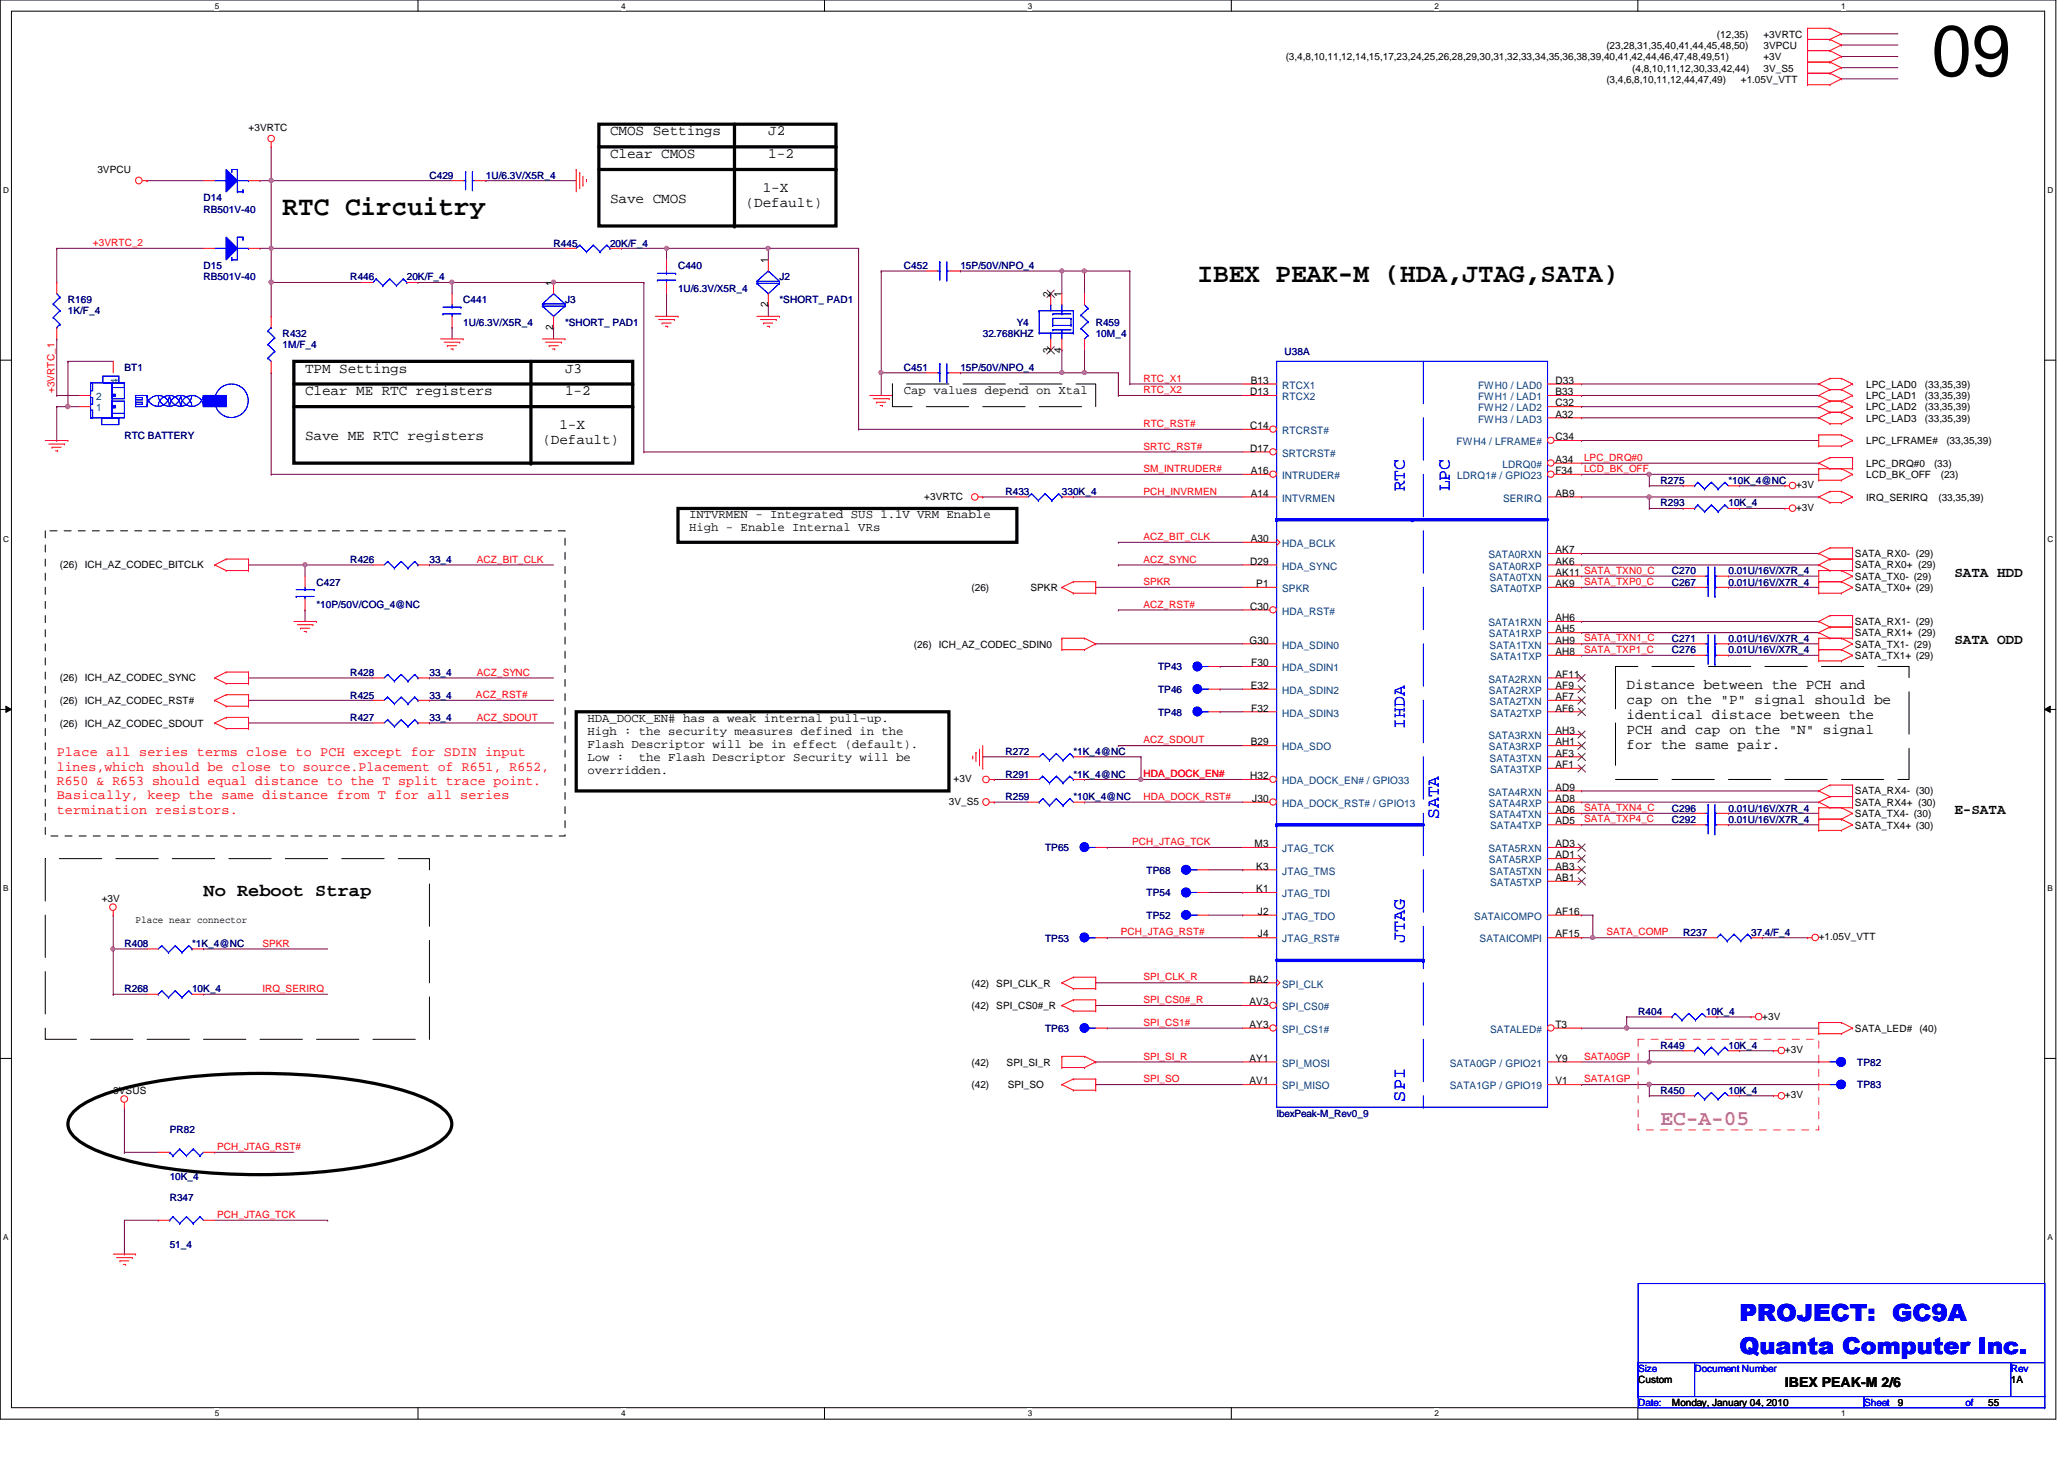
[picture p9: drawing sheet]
<svg xmlns="http://www.w3.org/2000/svg" width="297mm" height="210mm" viewBox="0 0 297 210" stroke-linecap="round" stroke-linejoin="round" font-family="sans-serif">
<defs><g id="words">
<text font-size="10.4" x="278" y="10.9">09</text>
<g font-size="3.9">
<text x="40.7" y="30.9">RTC Circuitry</text>
<text x="172.3" y="40.6">IBEX PEAK-M (HDA,JTAG,SATA)</text>
</g>
<text font-size="3.4" fill="#00f" x="250.4" y="190">PROJECT: GC9A</text>
<text font-size="3.3" fill="#00f" x="250.4" y="194.8">Quanta Computer Inc.</text>
<text font-size="3" fill="#f0f" x="239" y="161.8">EC-A-05</text>
<g font-size="2.6" fill="#00f">
<text x="202.2" y="70.7" transform="rotate(-90 202.2 70.7)">RTC</text>
<text x="208.7" y="70.7" transform="rotate(-90 208.7 70.7)">LPC</text>
<text x="202.2" y="104.8" transform="rotate(-90 202.2 104.8)">IHDA</text>
<text x="207" y="117.9" transform="rotate(-90 207 117.9)">SATA</text>
<text x="202.2" y="135.7" transform="rotate(-90 202.2 135.7)">JTAG</text>
<text x="202.2" y="158.5" transform="rotate(-90 202.2 158.5)">SPI</text>
</g>
<text font-size="2.6" x="29.3" y="128.9">No Reboot Strap</text>
<g font-size="2.1">
<text x="87.8" y="19.5">CMOS Settings</text>
<text x="87.8" y="22.7">Clear CMOS</text>
<text x="110.6" y="19.5">J2</text>
<text x="110.6" y="22.7">1-2</text>
<text x="87.8" y="29.2">Save CMOS</text>
<text x="107.3" y="29.8">(Default)</text>
<text x="109.8" y="27.6">1-X</text>
<text x="43.9" y="53.6">TPM Settings</text>
<text x="81.3" y="53.6">J3</text>
<text x="43.9" y="56.9">Clear ME RTC registers</text>
<text x="81.3" y="56.9">1-2</text>
<text x="43.9" y="63.4">Save ME RTC registers</text>
<text x="78.1" y="63.9">(Default)</text>
<text x="80.5" y="61.7">1-X</text>
<text x="281.3" y="83">SATA HDD</text>
<text x="281.3" y="92.7">SATA ODD</text>
<text x="234.1" y="99.1">Distance between the PCH and</text>
<text x="234.1" y="101.3">cap on the &quot;P&quot; signal should be</text>
<text x="234.1" y="103.5">identical distace between the</text>
<text x="234.1" y="105.6">PCH and cap on the &quot;N&quot; signal</text>
<text x="234.1" y="107.8">for the same pair.</text>
<text x="281.3" y="117.1">E-SATA</text>
</g>
<g font-size="1.9" fill="#f00">
<text x="8.2" y="108.8">Place all series terms close to PCH except for SDIN input</text>
<text x="8.2" y="110.9">lines,which should be close to source.Placement of R651, R652,</text>
<text x="8.2" y="112.9">R650 &amp; R653 should equal distance to the T split trace point.</text>
<text x="8.2" y="115">Basically, keep the same distance from T for all series</text>
<text x="8.2" y="117.1">termination resistors.</text>
</g>
<text font-size="1.9" x="256.9" y="199.5">IBEX PEAK-M 2/6</text>
<g font-size="1.8">
<text x="130.1" y="56.6">Cap values depend on Xtal</text>
<text x="99.2" y="74.5">INTVRMEN - Integrated SUS 1.1V VRM Enable</text>
<text x="99.2" y="76.5">High - Enable Internal VRs</text>
<text x="84.5" y="103.8">HDA_DOCK_EN# has a weak internal pull-up.</text>
<text x="84.5" y="105.7">High : the security measures defined in the</text>
<text x="84.5" y="107.6">Flash Descriptor will be in effect (default).</text>
<text x="84.5" y="109.5">Low :</text>
<text x="84.5" y="111.4">overridden.</text>
<text x="91.9" y="109.5">the Flash Descriptor Security will be</text>
</g>
<g font-size="1.5">
<text x="79.6" y="41.1" transform="rotate(-90 79.6 41.1)">1</text>
<text x="110.5" y="37.8" transform="rotate(-90 110.5 37.8)">1</text>
<text x="79.6" y="47.5" transform="rotate(-90 79.6 47.5)">2</text>
<text x="110.5" y="44.2" transform="rotate(-90 110.5 44.2)">2</text>
<text x="151.2" y="42.7" transform="rotate(-90 151.2 42.7)">2</text>
<text x="152.8" y="42.7" transform="rotate(-90 152.8 42.7)">1</text>
<text x="151.2" y="50.7" transform="rotate(-90 151.2 50.7)">3</text>
<text x="152.8" y="50.7" transform="rotate(-90 152.8 50.7)">4</text>
<text x="179.9" y="56.9">D13</text>
<text x="180" y="55.2">B13</text>
<text x="223.9" y="55.2">D33</text>
<text x="223.9" y="56.9">B33</text>
<text x="223.9" y="58.5">C32</text>
<text x="179.9" y="61.7">C14</text>
<text x="179.9" y="65">D17</text>
<text x="223.9" y="60.1">A32</text>
<text x="223.9" y="63.3">C34</text>
<text x="180" y="71.5">A14</text>
<text x="180" y="68.2">A16</text>
<text x="223.9" y="68.2">F34</text>
<text x="223.9" y="66.6">A34</text>
<text x="223.9" y="71.5">AB9</text>
<text x="180" y="78">A30</text>
<text x="179.9" y="81.2">D29</text>
<text x="223.9" y="79.6">AK7</text>
<text x="223.9" y="81.2">AK6</text>
<text x="223.9" y="82.8">AK11 SATA_TXN0_C</text>
<text x="179.9" y="87.7">C30</text>
<text x="180.8" y="84.5">P1</text>
<text x="223.9" y="84.5">AK9</text>
<text x="223.9" y="89.4">AH6</text>
<text x="179.8" y="92.6">G30</text>
<text x="180.1" y="95.8">F30</text>
<text x="223.9" y="91">AH5</text>
<text x="223.9" y="92.6">AH9</text>
<text x="223.9" y="94.2">AH8</text>
<text x="180" y="99.1">E32</text>
<text x="223.9" y="97.5">AF11</text>
<text x="223.9" y="99.1">AF9</text>
<text x="223.9" y="100.7">AF7</text>
<text x="180" y="107.2">B29</text>
<text x="180.1" y="102.4">F32</text>
<text x="223.9" y="102.4">AF6</text>
<text x="223.9" y="105.6">AH3</text>
<text x="223.9" y="107.2">AH1</text>
<text x="179.9" y="112.1">H32</text>
<text x="223.9" y="108.8">AF3</text>
<text x="223.9" y="110.5">AF1</text>
<text x="223.9" y="113.7">AD9</text>
<text x="180.2" y="115.4">J30</text>
<text x="223.9" y="115.4">AD8</text>
<text x="223.9" y="117">AD6</text>
<text x="223.9" y="118.6">AD5</text>
<text x="180.5" y="121.9">M3</text>
<text x="180.8" y="125.1">K3</text>
<text x="223.9" y="121.9">AD3</text>
<text x="223.9" y="123.5">AD1</text>
<text x="223.9" y="125.1">AB3</text>
<text x="180.8" y="128.4">K1</text>
<text x="181" y="131.6">J2</text>
<text x="223.9" y="126.7">AB1</text>
<text x="223.9" y="131.6">AF16</text>
<text x="181" y="134.9">J4</text>
<text x="223.9" y="134.9">AF15</text>
<text x="179.8" y="141.4">BA2</text>
<text x="179.8" y="144.6">AV3</text>
<text x="179.8" y="147.9">AY3</text>
<text x="223.9" y="147.9">T3</text>
<text x="179.8" y="152.7">AY1</text>
<text x="179.8" y="156">AV1</text>
<text x="223.9" y="152.7">Y9</text>
<text x="223.9" y="156">V1</text>
</g>
<g font-size="1.5" fill="#004080">
<text x="13.8" y="59.2">1</text>
<text x="13.8" y="57.6">2</text>
<text x="17" y="55.2" transform="rotate(-90 17 55.2)">4</text>
<text x="184.5" y="55.9">RTCX1</text>
<text x="184.5" y="57.6">RTCX2</text>
<text x="212.7" y="55.9">FWH0 / LAD0</text>
<text x="212.7" y="57.6">FWH1 / LAD1</text>
<text x="212.7" y="59.2">FWH2 / LAD2</text>
<text x="184.5" y="62.4">RTCRST#</text>
<text x="184.5" y="65.7">SRTCRST#</text>
<text x="209.6" y="64.1">FWH4 / LFRAME#</text>
<text x="212.7" y="60.8">FWH3 / LAD3</text>
<text x="184.5" y="68.9">INTRUDER#</text>
<text x="209.7" y="68.9">LDRQ1# / GPIO23</text>
<text x="216.2" y="67.3">LDRQ0#</text>
<text x="184.5" y="72.2">INTVRMEN</text>
<text x="216.3" y="72.2">SERIRQ</text>
<text x="184.5" y="78.7">HDA_BCLK</text>
<text x="184.5" y="82">HDA_SYNC</text>
<text x="214.2" y="80.3">SATA0RXN</text>
<text x="214.3" y="82">SATA0RXP</text>
<text x="214.4" y="83.6">SATA0TXN</text>
<text x="184.5" y="88.4">HDA_RST#</text>
<text x="184.5" y="85.2">SPKR</text>
<text x="214.5" y="85.2">SATA0TXP</text>
<text x="184.5" y="93.3">HDA_SDIN0</text>
<text x="214.2" y="90.1">SATA1RXN</text>
<text x="214.3" y="91.7">SATA1RXP</text>
<text x="214.4" y="93.3">SATA1TXN</text>
<text x="214.5" y="95">SATA1TXP</text>
<text x="184.5" y="96.6">HDA_SDIN1</text>
<text x="184.5" y="99.8">HDA_SDIN2</text>
<text x="214.2" y="98.2">SATA2RXN</text>
<text x="214.3" y="99.8">SATA2RXP</text>
<text x="214.4" y="101.4">SATA2TXN</text>
<text x="184.5" y="107.9">HDA_SDO</text>
<text x="184.5" y="103.1">HDA_SDIN3</text>
<text x="214.2" y="106.3">SATA3RXN</text>
<text x="214.3" y="107.9">SATA3RXP</text>
<text x="214.5" y="103.1">SATA2TXP</text>
<text x="184.5" y="112.8">HDA_DOCK_EN# / GPIO33</text>
<text x="214.4" y="109.6">SATA3TXN</text>
<text x="214.5" y="111.2">SATA3TXP</text>
<text x="184.5" y="116.1">HDA_DOCK_RST# / GPIO13</text>
<text x="214.2" y="114.5">SATA4RXN</text>
<text x="214.3" y="116.1">SATA4RXP</text>
<text x="214.4" y="117.7">SATA4TXN</text>
<text x="214.5" y="119.3">SATA4TXP</text>
<text x="184.5" y="122.6">JTAG_TCK</text>
<text x="184.5" y="125.8">JTAG_TMS</text>
<text x="214.2" y="122.6">SATA5RXN</text>
<text x="214.3" y="124.2">SATA5RXP</text>
<text x="214.4" y="125.8">SATA5TXN</text>
<text x="184.5" y="129.1">JTAG_TDI</text>
<text x="214.5" y="127.5">SATA5TXP</text>
<text x="184.5" y="132.3">JTAG_TDO</text>
<text x="184.5" y="135.6">JTAG_RST#</text>
<text x="212.2" y="132.3">SATAICOMPO</text>
<text x="212.9" y="135.6">SATAICOMPI</text>
<text x="184.5" y="142.1">SPI_CLK</text>
<text x="184.5" y="145.3">SPI_CS0#</text>
<text x="184.5" y="148.6">SPI_CS1#</text>
<text x="214.5" y="148.6">SATALED#</text>
<text x="184.5" y="153.5">SPI_MOSI</text>
<text x="208.7" y="153.5">SATA0GP / GPIO21</text>
<text x="184.5" y="156.7">SPI_MISO</text>
<text x="208.7" y="156.7">SATA1GP / GPIO19</text>
</g>
<g font-size="1.4">
<text x="247.1" y="5.4">(12,35)</text>
<text x="253.8" y="5.4">+3VRTC</text>
<text x="185" y="8.6">(3,4,8,10,11,12,14,15,17,23,24,25,26,28,29,30,31,32,33,34,35,36,38,39,40,41,42,44,46,47,48,49,51)</text>
<text x="231.2" y="7">(23,28,31,35,40,41,44,45,48,50)</text>
<text x="231.2" y="11.9">(3,4,6,8,10,11,12,44,47,49)</text>
<text x="234.9" y="10.3">(4,8,10,11,12,30,33,42,44)</text>
<text x="250.5" y="11.9">+1.05V_VTT</text>
<text x="253.8" y="8.6">+3V</text>
<text x="253.8" y="7">3VPCU</text>
<text x="253.8" y="10.3">3V_S5</text>
<text x="35.8" y="18.9">+3VRTC</text>
<text x="14" y="24.9">3VPCU</text>
<text x="268.6" y="55.8">LPC_LAD0</text>
<text x="268.6" y="57.4">LPC_LAD1</text>
<text x="268.6" y="59.1">LPC_LAD2</text>
<text x="277" y="55.8">(33,35,39)</text>
<text x="277" y="57.4">(33,35,39)</text>
<text x="277" y="59.1">(33,35,39)</text>
<text x="268.6" y="60.7">LPC_LAD3</text>
<text x="268.6" y="63.9">LPC_LFRAME#</text>
<text x="277" y="60.7">(33,35,39)</text>
<text x="280.1" y="63.9">(33,35,39)</text>
<text x="133" y="71.9">+3VRTC</text>
<text x="258.5" y="70.3">+3V</text>
<text x="268.6" y="68.8">LCD_BK_OFF</text>
<text x="268.6" y="67.2">LPC_DRQ#0</text>
<text x="278.3" y="67.2">(33)</text>
<text x="279.3" y="68.8">(23)</text>
<text x="258.5" y="73.5">+3V</text>
<text x="268.6" y="72.1">IRQ_SERIRQ</text>
<text x="279" y="72.1">(33,35,39)</text>
<text x="8.6" y="81.8">(26)</text>
<text x="12.2" y="81.8">ICH_AZ_CODEC_BITCLK</text>
<text x="267" y="80.2">SATA_RX0- (29)</text>
<text x="267" y="81.8">SATA_RX0+ (29)</text>
<text x="267" y="83.4">SATA_TX0- (29)</text>
<text x="139.8" y="85">(26)</text>
<text x="148.3" y="85">SPKR</text>
<text x="267" y="85">SATA_TX0+ (29)</text>
<text x="267" y="89.9">SATA_RX1- (29)</text>
<text x="131.5" y="93.2">(26)</text>
<text x="135.1" y="93.2">ICH_AZ_CODEC_SDIN0</text>
<text x="267" y="91.6">SATA_RX1+ (29)</text>
<text x="267" y="93.2">SATA_TX1- (29)</text>
<text x="267" y="94.8">SATA_TX1+ (29)</text>
<text x="8.6" y="98">(26)</text>
<text x="8.6" y="101.3">(26)</text>
<text x="12.2" y="98">ICH_AZ_CODEC_SYNC</text>
<text x="12.2" y="101.3">ICH_AZ_CODEC_RST#</text>
<text x="8.6" y="104.6">(26)</text>
<text x="12.2" y="104.6">ICH_AZ_CODEC_SDOUT</text>
<text x="137.2" y="112.5">+3V</text>
<text x="136.6" y="115.8">3V_S5</text>
<text x="267" y="114.3">SATA_RX4- (30)</text>
<text x="267" y="116">SATA_RX4+ (30)</text>
<text x="267" y="117.6">SATA_TX4- (30)</text>
<text x="267" y="119.2">SATA_TX4+ (30)</text>
<text x="14.6" y="129.8">+3V</text>
<text x="19.5" y="132.8">Place near connector</text>
<text x="261.7" y="135.3">+1.05V_VTT</text>
<text x="139.8" y="141.9">(42) SPI_CLK_R</text>
<text x="139.8" y="145.2">(42) SPI_CS0#_R</text>
<text x="253.6" y="146.7">+3V</text>
<text x="267" y="148.5">SATA_LED#</text>
<text x="276.2" y="148.5">(40)</text>
<text x="139.8" y="153.3">(42)</text>
<text x="144.9" y="153.3">SPI_SI_R</text>
<text x="256.9" y="151.6">+3V</text>
<text x="16.3" y="157.4">3VSUS</text>
<text x="139.8" y="156.6">(42)</text>
<text x="145" y="156.6">SPI_SO</text>
<text x="256.9" y="158">+3V</text>
<text x="235.8" y="199">Custom</text>
<text x="240.6" y="202.3">Monday, January 04, 2010</text>
<text x="273.1" y="202.3">9</text>
<text x="286.1" y="202.3">55</text>
<text x="289.4" y="199">1A</text>
</g>
<g font-size="1.4" fill="#000080">
<text x="29.3" y="29">D14</text>
<text x="61.8" y="25.7">C429</text>
<text x="69.9" y="25.7">1U/6.3V/X5R_4</text>
<text x="29.3" y="30.6">RB501V-40</text>
<text x="79.7" y="35.5">R445</text>
<text x="87.8" y="35.5">20K/F_4</text>
<text x="29.3" y="38.7">D15</text>
<text x="29.3" y="40.3">RB501V-40</text>
<text x="50.4" y="40.3">R446</text>
<text x="58.5" y="40.3">20K/F_4</text>
<text x="97.6" y="38.7">C440</text>
<text x="97.6" y="42">1U/6.3V/X5R_4</text>
<text x="112.2" y="40.3">J2</text>
<text x="130.1" y="38.7">C452</text>
<text x="138.2" y="38.7">15P/50V/NPO_4</text>
<text x="9.8" y="43.6">R169</text>
<text x="9.8" y="45.2">1K/F_4</text>
<text x="66.7" y="43.6">C441</text>
<text x="66.7" y="46.9">1U/6.3V/X5R_4</text>
<text x="81.3" y="43.6">J3</text>
<text x="81.3" y="46.9">*SHORT_ PAD1</text>
<text x="112.2" y="43.6">*SHORT_ PAD1</text>
<text x="146.3" y="46.9">Y4</text>
<text x="157.7" y="46.9">R459</text>
<text x="17.9" y="53.3">BT1</text>
<text x="40.7" y="48.5">R432</text>
<text x="40.7" y="50.1">1M/F_4</text>
<text x="130.1" y="53.3">C451</text>
<text x="138.2" y="53.3">15P/50V/NPO_4</text>
<text x="141.4" y="48.5">32.768KHZ</text>
<text x="157.7" y="48.5">10M_4</text>
<text x="184.9" y="51.1">U38A</text>
<text x="17.9" y="63.1">RTC BATTERY</text>
<text x="144.7" y="71.2">R433</text>
<text x="152.8" y="71.2">330K_4</text>
<text x="239" y="69.6">R275</text>
<text x="248.7" y="69.6">*10K_4@NC</text>
<text x="239" y="72.9">R293</text>
<text x="248.7" y="72.9">10K_4</text>
<text x="50.4" y="81">R426</text>
<text x="61.8" y="81">33_4</text>
<text x="240.6" y="82.6">C270</text>
<text x="248.7" y="82.6">0.01U/16V/X7R_4</text>
<text x="45.5" y="84.2">C427</text>
<text x="45.5" y="87.5">*10P/50V/COG_4@NC</text>
<text x="240.6" y="84.2">C267</text>
<text x="248.7" y="84.2">0.01U/16V/X7R_4</text>
<text x="240.6" y="92.4">C271</text>
<text x="240.6" y="94">C276</text>
<text x="248.7" y="92.4">0.01U/16V/X7R_4</text>
<text x="248.7" y="94">0.01U/16V/X7R_4</text>
<text x="50.4" y="100.5">R425</text>
<text x="50.4" y="97.2">R428</text>
<text x="61.8" y="100.5">33_4</text>
<text x="61.8" y="97.2">33_4</text>
<text x="166.7" y="99.7">TP46</text>
<text x="166.7" y="96.4">TP43</text>
<text x="50.4" y="103.8">R427</text>
<text x="61.8" y="103.8">33_4</text>
<text x="166.7" y="103">TP48</text>
<text x="144.7" y="108.6">R272</text>
<text x="144.7" y="111.9">R291</text>
<text x="154.5" y="108.6">*1K_4@NC</text>
<text x="154.5" y="111.9">*1K_4@NC</text>
<text x="144.7" y="115.1">R259</text>
<text x="154.5" y="115.1">*10K_4@NC</text>
<text x="240.6" y="116.8">C296</text>
<text x="240.6" y="118.4">C292</text>
<text x="248.7" y="116.8">0.01U/16V/X7R_4</text>
<text x="248.7" y="118.4">0.01U/16V/X7R_4</text>
<text x="150.4" y="122.4">TP65</text>
<text x="165" y="125.7">TP68</text>
<text x="165" y="128.9">TP54</text>
<text x="17.9" y="136.3">R408</text>
<text x="27.6" y="136.3">*1K_4@NC</text>
<text x="150.4" y="135.5">TP53</text>
<text x="165" y="132.2">TP52</text>
<text x="242.2" y="134.6">R237</text>
<text x="252" y="134.6">37.4/F_4</text>
<text x="17.9" y="142.7">R268</text>
<text x="27.6" y="142.7">10K_4</text>
<text x="150.4" y="148.5">TP63</text>
<text x="235.8" y="146">R404</text>
<text x="245.5" y="146">10K_4</text>
<text x="239" y="150.9">R449</text>
<text x="248.7" y="150.9">10K_4</text>
<text x="267.3" y="153.3">TP82</text>
<text x="183.7" y="160.7">IbexPeak-M_Rev0_9</text>
<text x="239" y="157.4">R450</text>
<text x="248.7" y="157.4">10K_4</text>
<text x="267.3" y="156.6">TP83</text>
<text x="24.4" y="163.1">PR82</text>
<text x="24.4" y="169.8">10K_4</text>
<text x="24.4" y="172.8">R347</text>
<text x="24.4" y="179.5">51_4</text>
</g>
<g font-size="1.4" fill="#f00">
<text x="13.4" y="35.4">+3VRTC_2</text>
<text x="7.8" y="56.6" transform="rotate(-90 7.8 56.6)">+3VRTC_1</text>
<text x="164.5" y="54.9">RTC_X1</text>
<text x="164.5" y="56.6">RTC_X2</text>
<text x="164.5" y="64.7">SRTC_RST#</text>
<text x="164.5" y="61.4">RTC_RST#</text>
<text x="164.5" y="67.9">SM_INTRUDER#</text>
<text x="164.5" y="71.2">PCH_INVRMEN</text>
<text x="228" y="66.3">LPC_DRQ#0</text>
<text x="228" y="67.9">LCD_BK_OFF</text>
<text x="164.5" y="77.7">ACZ_BIT_CLK</text>
<text x="68.6" y="80.9">ACZ_BIT_CLK</text>
<text x="164.5" y="80.9">ACZ_SYNC</text>
<text x="164.5" y="84.2">SPKR</text>
<text x="164.5" y="87.4">ACZ_RST#</text>
<text x="228" y="84.2">SATA_TXP0_C</text>
<text x="228" y="92.3">SATA_TXN1_C</text>
<text x="228" y="93.9">SATA_TXP1_C</text>
<text x="68.5" y="100.4">ACZ_RST#</text>
<text x="68.6" y="97.2">ACZ_SYNC</text>
<text x="68.6" y="103.7">ACZ_SDOUT</text>
<text x="164.5" y="106.9">ACZ_SDOUT</text>
<text x="164.5" y="111.8">HDA_DOCK_EN#</text>
<text x="164.5" y="115.1">HDA_DOCK_RST#</text>
<text x="228" y="116.7">SATA_TXN4_C</text>
<text x="228" y="118.3">SATA_TXP4_C</text>
<text x="162.9" y="121.6">PCH_JTAG_TCK</text>
<text x="37.8" y="136.2">SPKR</text>
<text x="161.3" y="134.6">PCH_JTAG_RST#</text>
<text x="231.2" y="134.6">SATA_COMP</text>
<text x="37.8" y="142.7">IRQ_SERIRQ</text>
<text x="164.5" y="141.1">SPI_CLK_R</text>
<text x="164.5" y="147.6">SPI_CS1#</text>
<text x="164.5" y="144.3">SPI_CS0#_R</text>
<text x="164.5" y="152.4">SPI_SI_R</text>
<text x="164.5" y="155.7">SPI_SO</text>
<text x="228" y="152.4">SATA0GP</text>
<text x="228" y="155.7">SATA1GP</text>
<text x="31.2" y="165.4">PCH_JTAG_RST#</text>
<text x="31.2" y="175.2">PCH_JTAG_TCK</text>
</g>
<g font-size="1.4" fill="#00f">
<text x="235.8" y="197.4">Size</text>
<text x="243.9" y="197.4">Document Number</text>
<text x="289.4" y="197.4">Rev</text>
<text x="235.8" y="202.3">Date:</text>
<text x="268.3" y="202.3">Sheet</text>
<text x="282.9" y="202.3">of</text>
</g>
<g font-size="1.2">
<text x="30.9" y="1.2">5</text>
<text x="89.4" y="1.2">4</text>
<text x="147.9" y="1.2">3</text>
<text x="206.5" y="1.2">2</text>
<text x="265" y="1.2">1</text>
<text x=".5" y="27.8">D</text>
<text x="294.7" y="27.8">D</text>
<text x=".5" y="78">C</text>
<text x="294.7" y="78">C</text>
<text x=".5" y="128.2">B</text>
<text x="294.7" y="128.2">B</text>
<text x=".5" y="178.4">A</text>
<text x="294.7" y="178.4">A</text>
<text x="30.9" y="203.8">5</text>
<text x="89.4" y="203.8">4</text>
<text x="147.9" y="203.8">3</text>
<text x="206.5" y="203.8">2</text>
<text x="265" y="203.8">1</text>
</g>
</g></defs>
<path d="M0 0h295.9v204.2h-295.9zM1.6 1.6h292.7v200.9h-292.7z" fill="none" stroke="#000" stroke-width=".14"/>
<g fill="#fff">
<path d="M30.9 .2h.6v1.3h-.6z"/>
<path d="M30.9 202.7h.6v1.3h-.6z"/>
</g>
<path d="M60.2 0v1.6M60.2 202.5v1.6" fill="none" stroke="#000" stroke-width=".14"/>
<g fill="#fff">
<path d="M89.4 .2h.6v1.3h-.6z"/>
<path d="M89.4 202.7h.6v1.3h-.6z"/>
</g>
<path d="M118.7 0v1.6M118.7 202.5v1.6" fill="none" stroke="#000" stroke-width=".14"/>
<g fill="#fff">
<path d="M147.9 .2h.6v1.3h-.6z"/>
<path d="M147.9 202.7h.6v1.3h-.6z"/>
</g>
<path d="M177.2 0v1.6M177.2 202.5v1.6" fill="none" stroke="#000" stroke-width=".14"/>
<g fill="#fff">
<path d="M206.5 .2h.5v1.3h-.5z"/>
<path d="M206.5 202.7h.5v1.3h-.5z"/>
</g>
<path d="M235.7 0v1.6M235.7 202.5v1.6" fill="none" stroke="#000" stroke-width=".14"/>
<g fill="#fff">
<path d="M265 .2h.6v1.3h-.6z"/>
<path d="M265 202.7h.6v1.3h-.6z"/>
<path d="M.5 26.7h.8v1.3h-.8z"/>
<path d="M294.7 26.7h.8v1.3h-.8z"/>
<path d="M.5 76.9h.8v1.3h-.8z"/>
<path d="M294.7 76.9h.8v1.3h-.8z"/>
</g>
<path d="M0 51.8h1.6M294.3 51.8h1.6" fill="none" stroke="#000" stroke-width=".14"/>
<g fill="#fff">
<path d="M.5 127.2h.7v1.3h-.7z"/>
<path d="M294.7 127.2h.7v1.3h-.7z"/>
</g>
<path d="M0 102.1h1.6M.8 101.6l.8 .5-.8 .4zM294.3 102.1l.8-.5v.9zM294.3 102.1h1.6" fill="none" stroke="#000" stroke-width=".14"/>
<path d="M.8 101.6l.8 .5-.8 .4zM294.3 102.1l.8-.5v.9z" fill="#000"/>
<g fill="#fff">
<path d="M.5 177.4h.7v1.3h-.7z"/>
<path d="M294.7 177.4h.7v1.3h-.7z"/>
</g>
<path d="M0 152.3h1.6M294.3 152.3h1.6" fill="none" stroke="#000" stroke-width=".14"/>
<g fill="none" stroke="#800040" stroke-width=".14">
<path d="M227.6 55.2h.1M227.6 56.9h.1M227.6 58.5h.1M227.6 55.2h34.1M227.6 56.9h34.1M227.6 58.5h34.1M227.6 60.1h.1M227.6 63.4h.1M227.6 66.6h.1M227.6 79.6h.1M227.6 60.1h34.1M227.6 63.4h34.1"/>
<path d="M227.6 66.6h34.1M227.6 79.6h34.1M227.6 81.3h.1M227.6 82.9h.1M227.6 84.5h.1M227.6 89.4h.1M227.6 91h.1M227.6 92.6h.1M227.6 94.3h.1M227.6 81.3h34.1M227.6 82.9h16.3M227.6 84.5h16.3"/>
<path d="M227.6 89.4h34.1M227.6 91h34.1M227.6 92.6h16.3M227.6 94.3h16.3M248.7 82.9h.1M248.7 84.5h.1M248.7 92.6h.1M248.7 94.3h.1M248.7 82.9h13M248.7 84.5h13M248.7 92.6h13M248.7 94.3h13"/>
<path d="M229.2 134.9h.1M229.2 134.9h16.3"/>
</g>
<circle cx="229.2" cy="134.9" r=".31" fill="#f0f"/>
<circle cx="229.2" cy="134.9" r=".31" fill="none" stroke="#f0f" stroke-width=".14"/>
<g fill="none" stroke="#800040" stroke-width=".14">
<path d="M162.6 39h.1M162.6 39v16.2M156.1 53.6h.1M156.1 53.6h4.8M160.9 56.9h.1M160.9 53.6h.1M160.9 56.9h18M160.9 53.6v3.3M162.6 55.2h.1M162.6 55.2h16.3M227.6 131.7h.1M227.6 131.7h1.6"/>
<path d="M229.2 131.7h.1M229.2 131.7v3.2M253.6 134.9h.1M253.6 134.9h6.5"/>
</g>
<circle cx="156.1" cy="53.6" r=".31" fill="#f0f"/>
<circle cx="156.1" cy="53.6" r=".31" fill="none" stroke="#f0f" stroke-width=".14"/>
<path d="M126.8 53.6h.1M126.8 53.6h6.5" fill="none" stroke="#800040" stroke-width=".14"/>
<circle cx="126.8" cy="53.6" r=".3" fill="#f0f"/>
<circle cx="126.8" cy="53.6" r=".3" fill="none" stroke="#f0f" stroke-width=".14"/>
<path d="M156.1 39h.1M156.1 39h6.5" fill="none" stroke="#800040" stroke-width=".14"/>
<circle cx="156.1" cy="39" r=".31" fill="#f0f"/>
<circle cx="156.1" cy="39" r=".31" fill="none" stroke="#f0f" stroke-width=".14"/>
<path d="M126.8 39h.1M126.8 39h6.5M126.8 39v17.9M152.8 39h.1M152.8 39h3.3M156.1 39h.1M156.1 39v3.2M126.8 53.6h.1M152.8 53.6h.1M156.1 50.4h.1M156.1 50.4v3.2h-3.3" fill="none" stroke="#800040" stroke-width=".14"/>
<circle cx="152.8" cy="53.6" r=".3" fill="#f0f"/>
<circle cx="152.8" cy="53.6" r=".3" fill="none" stroke="#f0f" stroke-width=".14"/>
<path d="M152.8 39h.1M152.8 39v3.2" fill="none" stroke="#800040" stroke-width=".14"/>
<circle cx="152.8" cy="39" r=".3" fill="#f0f"/>
<circle cx="152.8" cy="39" r=".3" fill="none" stroke="#f0f" stroke-width=".14"/>
<g fill="none" stroke="#800040" stroke-width=".14">
<path d="M138.2 39h.1M138.2 39h14.6M138.2 53.6h.1M152.8 50.4h.1M152.8 50.4v3.2h-14.6M160.9 78h.1M160.9 78h18M157.7 84.5h.1M157.7 92.6h.1M157.7 84.5h21.2M157.7 92.6h21.2M160.9 81.3h.1"/>
<path d="M160.9 87.8h.1M160.9 81.3h18M160.9 87.8h18M160.9 107.3h.1M160.9 107.3h18M227.6 134.9h.1M227.6 134.9h1.6M234.1 147.9h.1M234.1 147.9h27.6"/>
</g>
<circle cx="234.1" cy="147.9" r=".31" fill="#f0f"/>
<circle cx="234.1" cy="147.9" r=".31" fill="none" stroke="#f0f" stroke-width=".14"/>
<path d="M39 40.6h.1M39 40.6h13M157.7 152.8h.1M157.7 152.8h21.2" fill="none" stroke="#800040" stroke-width=".14"/>
<circle cx="39" cy="40.6" r=".3" fill="#f0f"/>
<circle cx="39" cy="40.6" r=".3" fill="none" stroke="#f0f" stroke-width=".14"/>
<path d="M79.7 40.6h.1M79.7 40.6h13" fill="none" stroke="#800040" stroke-width=".14"/>
<circle cx="79.7" cy="40.6" r=".3" fill="#f0f"/>
<circle cx="79.7" cy="40.6" r=".3" fill="none" stroke="#f0f" stroke-width=".14"/>
<path d="M39 35.7h.1M39 35.7v4.9M8.2 58.5v4.9M8.2 63.4h.1" fill="none" stroke="#800040" stroke-width=".14"/>
<circle cx="39" cy="40.6" r=".3" fill="#f0f"/>
<circle cx="39" cy="40.6" r=".3" fill="none" stroke="#f0f" stroke-width=".14"/>
<path d="M8.2 35.7h.1M8.2 35.7h21.1M37.4 26h.1M37.4 26h1.6M39 35.7h.1M39 35.7h42.3M60.2 40.6h.1M60.2 40.6h4.9M92.7 40.6h.1M92.7 40.6v24.4M92.7 65h.1M92.7 65h86.2" fill="none" stroke="#800040" stroke-width=".14"/>
<circle cx="39" cy="35.7" r=".3" fill="#f0f"/>
<circle cx="39" cy="35.7" r=".3" fill="none" stroke="#f0f" stroke-width=".14"/>
<path d="M65.1 40.6h.1M65.1 40.6v1.6" fill="none" stroke="#800040" stroke-width=".14"/>
<circle cx="65" cy="40.6" r=".3" fill="#f0f"/>
<circle cx="65" cy="40.6" r=".3" fill="none" stroke="#f0f" stroke-width=".14"/>
<g fill="none" stroke="#800040" stroke-width=".14">
<path d="M8.2 35.7v4.9M21.2 26h.1M21.2 26h8.1M39 26h.1M39 26h26.1M69.9 26h.1M69.9 26h13M89.4 35.7h.1M89.4 35.7h21.2M95.9 35.7h.1M95.9 35.7v1.7M8.2 40.6h.1"/>
<path d="M65.1 47.1h.1M65.1 47.1v1.7M95.9 42.2h.1M95.9 42.2v3.3M39 68.2h.1M39 68.2h139.9"/>
</g>
<circle cx="110.5" cy="35.7" r=".3" fill="#f0f"/>
<circle cx="110.5" cy="35.7" r=".3" fill="none" stroke="#f0f" stroke-width=".14"/>
<circle cx="95.9" cy="35.7" r=".3" fill="#f0f"/>
<circle cx="95.9" cy="35.7" r=".3" fill="none" stroke="#f0f" stroke-width=".14"/>
<g fill="none" stroke="#800040" stroke-width=".14">
<path d="M39 26h.1M39 21.1v4.9M110.6 35.7h.1M110.6 35.7v1.7M110.6 35.7h13M123.6 35.7h.1M123.6 35.7v26.1M8.2 48.8h.1M8.2 56.9h.1M8.2 48.8v8.1M8.2 56.9h3.2M9.8 58.5h.1"/>
<path d="M9.8 58.5h1.6M39 53.6h.1M39 45.5h.1M39 40.6v4.9M39 53.6v14.6M65.1 40.6h.1M65.1 40.6h14.6M123.6 61.8h.1M123.6 61.8h55.3M141.4 71.5h.1M141.4 71.5h4.9M154.5 71.5h.1"/>
<path d="M154.5 71.5h24.4M35.8 97.5h.1M35.8 97.5h17.9M43.9 81.3h.1M43.9 81.3h9.8M61.8 81.3h.1M61.8 97.5h.1M61.8 81.3h17.9M61.8 97.5h17.9M35.8 100.8h.1M35.8 104h.1M35.8 100.8h17.9"/>
<path d="M35.8 104h17.9M61.8 100.8h.1M61.8 104h.1M61.8 100.8h17.9M61.8 104h17.9"/>
</g>
<circle cx="43.9" cy="81.2" r=".3" fill="#f0f"/>
<circle cx="43.9" cy="81.2" r=".3" fill="none" stroke="#f0f" stroke-width=".14"/>
<path d="M143.1 115.4h.1M143.1 112.1h.1M143.1 115.4h4.9M143.1 112.1h4.9M164.2 112.1h.1M164.2 112.1h14.7" fill="none" stroke="#800040" stroke-width=".14"/>
<circle cx="164.2" cy="112.1" r=".31" fill="#f0f"/>
<circle cx="164.2" cy="112.1" r=".31" fill="none" stroke="#f0f" stroke-width=".14"/>
<g fill="none" stroke="#800040" stroke-width=".14">
<path d="M79.7 47.1h.1M79.7 47.1v1.7M156.1 115.4h.1M156.1 115.4h22.8M16.3 136.5h.1M16.3 136.5h4.9M29.3 136.5h.1M29.3 136.5h17.9M157.7 156h.1M157.7 144.7h.1M157.7 141.4h.1M157.7 156h21.2"/>
<path d="M157.7 144.7h21.2M157.7 141.4h21.2M159.3 147.9h.1M159.3 147.9h19.6"/>
</g>
<circle cx="16.3" cy="136.5" r=".3" fill="#f0f"/>
<circle cx="16.3" cy="136.5" r=".3" fill="none" stroke="#f0f" stroke-width=".14"/>
<path d="M9.8 52h.1M9.8 52h6.5M9.8 52v6.5M110.6 43.9h.1M110.6 43.9v1.6M16.3 136.5h.1M16.3 131.7v4.8M16.3 143h.1M16.3 143h4.9M29.3 143h.1M29.3 143h17.9" fill="none" stroke="#800040" stroke-width=".14"/>
<circle cx="9.8" cy="58.5" r=".32" fill="#f0f"/>
<circle cx="9.8" cy="58.5" r=".32" fill="none" stroke="#f0f" stroke-width=".14"/>
<path d="M37.4 35.7h.1M39 26h.1M39 26v9.7h-1.6M35.8 81.3h.1M35.8 81.3h8.1M43.9 81.3h.1M43.9 87.8h.1M43.9 81.3v1.6M43.9 87.8v1.6" fill="none" stroke="#800040" stroke-width=".14"/>
<circle cx="39" cy="26" r=".31" fill="#f0f"/>
<circle cx="39" cy="26" r=".31" fill="none" stroke="#f0f" stroke-width=".14"/>
<g fill="none" stroke="#800040" stroke-width=".14">
<path d="M8.2 58.5h.1M8.2 58.5h1.6M237.4 68.2h.1M237.4 68.2h24.3M227.6 113.8h.1M227.6 115.4h.1M227.6 117h.1M227.6 118.7h.1M227.6 113.8h34.1M227.6 115.4h34.1M227.6 117h16.3M227.6 118.7h16.3"/>
<path d="M248.7 117h.1M248.7 118.7h.1M248.7 117h13M248.7 118.7h13M16.3 136.5v6.5M16.3 143h.1M227.6 147.9h.1M234.1 146.3h.1M234.1 146.3h4.9M234.1 146.3v1.6h-6.5M247.1 146.3h.1M247.1 146.3h4.9"/>
</g>
<circle cx="237.3" cy="68.2" r=".31" fill="#f0f"/>
<circle cx="237.3" cy="68.2" r=".31" fill="none" stroke="#f0f" stroke-width=".14"/>
<path d="M237.4 71.5h.1M237.4 71.5h24.3M141.4 108.9h.1M141.4 108.9h6.6M156.1 112.1h.1M156.1 108.9h8.1M156.1 112.1h8.1M164.2 108.9h.1M164.2 112.1h.1M164.2 108.9v3.2" fill="none" stroke="#800040" stroke-width=".14"/>
<circle cx="237.3" cy="71.5" r=".31" fill="#f0f"/>
<circle cx="237.3" cy="71.5" r=".31" fill="none" stroke="#f0f" stroke-width=".14"/>
<path d="M227.6 68.2h.1M227.6 68.2h9.8M250.4 69.9h.1M250.4 69.9h6.5M175.6 99.1h.1M175.6 95.9h.1M175.6 99.1h3.3M175.6 95.9h3.3M175.6 102.4h.1M175.6 102.4h3.3M227.6 152.8h9.8M237.4 152.8h.1" fill="none" stroke="#800040" stroke-width=".14"/>
<circle cx="237.3" cy="152.8" r=".31" fill="#f0f"/>
<circle cx="237.3" cy="152.8" r=".31" fill="none" stroke="#f0f" stroke-width=".14"/>
<path d="M237.4 156h.1M237.4 156h24.3" fill="none" stroke="#800040" stroke-width=".14"/>
<circle cx="237.3" cy="156" r=".32" fill="#f0f"/>
<circle cx="237.3" cy="156" r=".32" fill="none" stroke="#f0f" stroke-width=".14"/>
<g fill="none" stroke="#800040" stroke-width=".14">
<path d="M265 8.1h.1M265 4.9h.1M265 6.5h.1M265 9.7h.1M265 11.3h.1M265 8.1h8.1M265 4.9h8.1M265 6.5h8.1M265 9.7h8.1M265 11.3h8.1M227.6 71.5h.1M227.6 71.5h9.8v1.7"/>
<path d="M237.4 69.9h.1M237.4 73.2h.1M237.4 68.2v1.7M237.4 69.9h4.8M237.4 73.2h4.8M242.2 69.9h.1M242.2 73.2h.1M250.4 73.2h.1M250.4 73.2h6.5M159.3 121.9h.1M159.3 134.9h.1M159.3 121.9h19.6"/>
<path d="M159.3 134.9h19.6M173.9 131.7h5M173.9 128.4h5M173.9 125.1h5M178.9 131.7h.1M178.9 128.4h.1M178.9 125.1h.1M17.9 159.3v6.5M227.6 156h.1M227.6 156h9.8M237.4 151.2h.1M237.4 157.6h.1"/>
<path d="M237.4 152.8h.1M237.4 156h.1M237.4 151.2v1.6M237.4 156v1.6M237.4 151.2h4.8M237.4 157.6h4.8M237.4 152.8h24.3M250.4 151.2h.1M250.4 157.6h.1M250.4 151.2h4.8M250.4 157.6h4.8M261.7 152.8h.1"/>
<path d="M17.9 165.8h.1M17.9 165.8h4.9M22.8 175.6h.1M22.8 175.6h-4.9v4.8M30.9 165.8h.1M30.9 165.8h11.4M30.9 175.6h16.3M47.2 175.6h.1M17.9 180.4h.1"/>
</g>
<g fill="none" stroke="#f00" stroke-width=".14">
<path d="M260.1 8.9h.1M260.1 7.3h.1M260.1 5.7h.1M260.1 4.1h.1M260.1 10.5h.1M260.1 12.2h.1M260.1 7.3h3.3M260.1 8.9h3.3M260.1 4.1v8.1M260.1 4.1h3.3M260.1 5.7h3.3M260.1 10.5h3.3"/>
<path d="M260.1 12.2h3.3M263.4 7.3h.1M263.4 8.9h.1M263.4 4.1h.1M263.4 5.7h.1M263.4 10.5h.1M263.4 12.2h.1M263.4 7.3l1.6 .8M263.4 4.1l1.6 .8M263.4 5.7l1.6 .8M263.4 8.9l1.6 .8M263.4 10.5l1.6 .8"/>
<path d="M265 8.1h.1M265 4.9h.1M265 6.5h.1M265 9.7h.1M265 11.3h.1M265 8.1l-1.6 .8M265 4.9l-1.6 .8M265 6.5l-1.6 .8M265 9.7l-1.6 .8M265 11.3l-1.6 .9M20.5 26h.7M21.2 26h.1"/>
<path d="M39 21.1h.1M39 20.4v.7M82.9 24.4h.1M82.9 24.4v3.2M83.4 24.8h.1M83.4 24.8v2.3M83.9 26.6h.1M83.9 25.4v1.2M84.4 25.8h.1M84.4 25.8v.4M133.3 39h1.7M136.6 39h1.6"/>
<path d="M63.4 48.8h3.3M63.9 49.2h2.3M64.4 49.7h.1M64.4 49.7h1.3M64.9 50.2h.3M65.1 42.2v1.7M65.1 45.5v1.6M65.2 50.2h.1M66.2 49.2h.1M66.7 48.8h.1M78.1 48.8h3.2M78.5 49.2h2.3"/>
<path d="M79 49.7h.1M79 49.7h1.3M79.5 50.2h.3M79.8 50.2h.1M80.8 49.2h.1M81.3 48.8h.1M94.3 45.5h3.3M94.8 46h2.3M95.3 46.5h.1M95.3 46.5h1.3M95.8 46.9h.3M96.1 46.9h.1"/>
<path d="M97.1 46h.1M97.6 45.5h.1M108.9 45.5h3.3M109.4 46h2.3M109.9 46.5h.1M109.9 46.5h1.3M110.4 46.9h.3M110.7 46.9h.1M111.7 46h.1M112.2 45.5h.1M125.2 56.9h3.2M125.7 57.4h2.3"/>
<path d="M126.1 57.9h.1M126.1 57.9h1.4M126.7 58.3h.3M127 58.3h.1M128 57.4h.1M128.4 56.9h.1M151.2 42.2v1.7M151.2 48.8v1.6M152.8 42.2v1.7M152.8 48.8v1.6M261.7 55.2h.1M261.7 56.9h.1"/>
<path d="M261.7 58.5h.1M261.7 55.2l1.7 .8M261.7 56.9l1.7 .8M261.7 58.5l1.7 .8M263.4 54.4h.1M263.4 56h.1M263.4 57.7h.1M263.4 59.3h.1M263.4 54.4l-1.7 .8M263.4 54.4h1.6M263.4 56h1.6M263.4 56l-1.7 .9"/>
<path d="M263.4 57.7h1.6M263.4 57.7l-1.7 .8M263.4 59.3h1.6M263.4 59.3l-1.7 .8M265 54.4h.1M265 56h.1M265 57.7h.1M265 59.3h.1M265 54.4l1.6 .8M265 56l1.6 .9M265 57.7l1.6 .8M265 59.3l1.6 .8"/>
<path d="M266.6 55.2h.1M266.6 56.9h.1M266.6 58.5h.1M266.6 55.2l-1.6 .8M266.6 56.9l-1.6 .8M266.6 58.5l-1.6 .8M6.5 63.4h3.3M7 63.9h2.3M7.5 64.3h.1M7.5 64.3h1.3M8 64.9h.3M8.3 64.9h.1"/>
<path d="M9.3 63.9h.1M9.8 63.4h.1M140.8 71.5h.6M141.4 71.5h.1M256.9 69.9h.1M256.9 73.2h.1M256.9 69.9h.6M256.9 73.2h.6M261.7 60.1h.1M261.7 64.2h.1M261.7 62.6h.1M261.7 71.5h.1"/>
<path d="M261.7 79.6h.1M261.7 69.1h.1M261.7 67.4h.1M261.7 66.6h.1M261.7 60.1l1.7 .9M261.7 62.6h3.3M261.7 64.2h3.3M261.7 62.6v1.6M261.7 67.4v1.7M261.7 71.5l1.7 .8M261.7 79.6l1.7 .8M261.7 67.4h4.9"/>
<path d="M261.7 69.1h3.3M261.7 66.6l1.7 .8M263.4 61h.1M263.4 70.7h.1M263.4 72.3h.1M263.4 78.8h.1M263.4 65.8h.1M263.4 67.4h.1M263.4 61h1.6M263.4 70.7l-1.7 .8M263.4 70.7h1.6M263.4 72.3h1.6"/>
<path d="M263.4 78.8l-1.7 .8M263.4 78.8h3.2M263.4 65.8l-1.7 .8M263.4 65.8h3.2M265 61h.1M265 62.6h.1M265 64.2h.1M265 70.7h.1M265 72.3h.1M265 67.4h.1M265 69.1h.1M265 62.6l1.6 .8"/>
<path d="M265 70.7l1.6 .8M265 67.4l1.6 .8M266.6 60.1h.1M266.6 63.4h.1M266.6 71.5h.1M266.6 78.8h.1M266.6 68.2h.1M266.6 65.8h.1M266.6 67.4h.1M266.6 60.1l-1.6 .9M266.6 63.4l-1.6 .8M266.6 71.5l-1.6 .8"/>
<path d="M266.6 65.8v1.6M266.6 78.8v3.3M266.6 68.2l-1.6 .9M30.9 81.3h.1M30.9 97.5h.1M30.9 81.3l1.7 .8M30.9 97.5l1.7 .8M32.6 80.4h.1M32.6 82.1h.1M32.6 96.7h.1M32.6 98.3h.1M32.6 99.9h.1"/>
<path d="M32.6 80.4h3.2M32.6 82.1h3.2M32.6 80.4l-1.7 .9M32.6 96.7l-1.7 .8M32.6 96.7h3.2M32.6 98.3h3.2M32.6 99.9l-1.7 .9M32.6 99.9h3.2M35.8 80.4h.1M35.8 82.1h.1M35.8 96.7h.1M35.8 98.3h.1"/>
<path d="M35.8 99.9h.1M35.8 80.4v1.7M35.8 96.7v1.6M35.8 99.9v1.7M42.3 89.4h3.2M42.8 89.9h2.2M43.3 90.4h.1M43.3 90.4h1.3M43.8 90.8h.3M44.1 90.8h.1M45 89.9h.1M45.5 89.4h.1"/>
<path d="M152.8 84.5h.1M152.8 93.5h.1M152.8 91.8h.1M152.8 91.8h3.3M152.8 93.5h3.3M152.8 84.5l1.7 .8M152.8 91.8v1.7M154.5 83.7h.1M154.5 85.3h.1M154.5 83.7h3.2M154.5 85.3h3.2M154.5 83.7l-1.7 .8"/>
<path d="M156.1 91.8h.1M156.1 93.5h.1M156.1 91.8l1.6 .8M157.7 83.7h.1M157.7 85.3h.1M157.7 92.6h.1M157.7 83.7v1.6M157.7 92.6l-1.6 .9M243.9 92.6h1.6M247.1 92.6h1.6M261.7 81.3h.1M261.7 83.7h.1"/>
<path d="M261.7 82.1h.1M261.7 85.3h.1M261.7 89.4h.1M261.7 91h.1M261.7 93.5h.1M261.7 91.8h.1M261.7 95.1h.1M261.7 82.1v3.2M261.7 91.8v3.3M261.7 82.1h4.9M261.7 81.3l1.7 .8M261.7 83.7h3.3"/>
<path d="M261.7 85.3h3.3M261.7 89.4l1.7 .8M261.7 91.8h4.9M261.7 91l1.7 .8M261.7 93.5h3.3M261.7 95.1h3.3M263.4 80.4h.1M263.4 82.1h.1M263.4 88.6h.1M263.4 90.2h.1M263.4 91.8h.1M263.4 80.4h3.2"/>
<path d="M263.4 80.4l-1.7 .9M263.4 88.6l-1.7 .8M263.4 88.6h3.2M263.4 90.2h3.2M263.4 90.2l-1.7 .8M265 82.1h.1M265 83.7h.1M265 85.3h.1M265 91.8h.1M265 93.5h.1M265 95.1h.1M265 82.1l1.6 .8"/>
<path d="M265 83.7l1.6 .8M265 91.8l1.6 .8M265 93.5l1.6 .8M266.6 80.4h.1M266.6 82.1h.1M266.6 82.9h.1M266.6 84.5h.1M266.6 88.6h.1M266.6 90.2h.1M266.6 91.8h.1M266.6 92.6h.1M266.6 94.3h.1"/>
<path d="M266.6 88.6v3.2M266.6 82.9l-1.6 .8M266.6 84.5l-1.6 .8M266.6 92.6l-1.6 .9M266.6 94.3l-1.6 .8M30.9 100.8h.1M30.9 104h.1M30.9 100.8l1.7 .8M30.9 104l1.7 .8M32.6 101.6h.1M32.6 103.2h.1M32.6 104.8h.1"/>
<path d="M32.6 101.6h3.2M32.6 103.2l-1.7 .8M32.6 103.2h3.2M32.6 104.8h3.2M35.8 101.6h.1M35.8 103.2h.1M35.8 104.8h.1M35.8 103.2v1.6M140 109.1h.1M140 108.8v.3M140.5 108.2h.1M140.5 108.2v1.4"/>
<path d="M141 110h.1M141 107.8v2.2M141.4 110.5h.1M141.4 107.3v3.2M142.4 115.4h.7M142.4 112.1h.7M143.1 115.4h.1M143.1 112.1h.1M148 115.4h1.6M148 108.9h1.6M154.5 115.4h1.6M154.5 108.9h1.6"/>
<path d="M261.7 113.8h.1M261.7 115.4h.1M261.7 117.9h.1M261.7 116.2h.1M261.7 119.5h.1M261.7 116.2v3.3M261.7 113.8l1.7 .8M261.7 116.2h4.9M261.7 115.4l1.7 .8M261.7 117.9h3.3M261.7 119.5h3.3M263.4 112.9h.1"/>
<path d="M263.4 114.6h.1M263.4 116.2h.1M263.4 112.9l-1.7 .9M263.4 112.9h3.2M263.4 114.6h3.2M263.4 114.6l-1.7 .8M265 116.2h.1M265 117.9h.1M265 119.5h.1M265 116.2l1.6 .8M265 117.9l1.6 .8M266.6 112.9h.1"/>
<path d="M266.6 114.6h.1M266.6 116.2h.1M266.6 117h.1M266.6 118.7h.1M266.6 112.9v3.3M266.6 117l-1.6 .9M266.6 118.7l-1.6 .8M16.3 131.7h.1M16.3 131v.7M260.1 134.9h.1M260.1 134.9h.7M17.9 159.3h.1"/>
<path d="M17.9 158.6v.7M152.8 141.4h.1M152.8 144.7h.1M152.8 156h.1M152.8 153.6h.1M152.8 152h.1M152.8 152v1.6M152.8 141.4l1.7 .8M152.8 144.7l1.7 .8M152.8 156l1.7 .8M152.8 152h3.3M152.8 153.6h3.3"/>
<path d="M154.5 140.6h.1M154.5 142.2h.1M154.5 143.8h.1M154.5 145.5h.1M154.5 155.2h.1M154.5 156.8h.1M154.5 140.6l-1.7 .8M154.5 140.6h3.2M154.5 142.2h3.2M154.5 143.8l-1.7 .9M154.5 143.8h3.2M154.5 145.5h3.2"/>
<path d="M154.5 155.2l-1.7 .8M154.5 155.2h3.2M154.5 156.8h3.2M156.1 152h.1M156.1 153.6h.1M156.1 152l1.6 .8M157.7 140.6h.1M157.7 142.2h.1M157.7 143.8h.1M157.7 145.5h.1M157.7 155.2h.1M157.7 156.8h.1"/>
<path d="M157.7 152.8h.1M157.7 140.6v1.6M157.7 143.8v1.7M157.7 155.2v1.6M157.7 152.8l-1.6 .8M252 146.3h.1M252 146.3h.6M255.2 151.2h.1M255.2 157.6h.1M255.2 151.2h.7M255.2 157.6h.7M261.7 148.7h.1"/>
<path d="M261.7 147.1h.1M261.7 147.1v1.6M261.7 147.1h3.3M261.7 148.7h3.3M265 147.1h.1M265 148.7h.1M265 147.1l1.6 .8M266.6 147.9h.1M266.6 147.9l-1.6 .8M16.3 180.4h3.2M16.8 180.9h2.2M17.3 181.4h.1"/>
<path d="M17.3 181.4h1.2M17.7 181.9h.4M18.1 181.9h.1M19 180.9h.1M19.5 180.4h.1"/>
<circle cx="39" cy="19.9" r=".47"/>
<circle cx="20" cy="26" r=".48"/>
<circle cx="140.3" cy="71.5" r=".47"/>
<circle cx="258" cy="73.1" r=".47"/>
<circle cx="258" cy="69.8" r=".47"/>
<circle cx="141.9" cy="115.4" r=".48"/>
<circle cx="141.9" cy="112.1" r=".47"/>
<circle cx="16.2" cy="130.5" r=".47"/>
<circle cx="261.2" cy="134.9" r=".47"/>
<circle cx="17.9" cy="158.1" r=".48"/>
<circle cx="253.1" cy="146.3" r=".47"/>
<circle cx="256.4" cy="151.1" r=".47"/>
<circle cx="256.4" cy="157.6" r=".47"/>
</g>
<g fill="none" stroke="#00f" stroke-width=".14">
<path d="M135 39h.3M135.3 37.7h.1M135.3 39h.1M135.3 37.7v2.6M136.3 39h.1M136.3 39h.3M136.3 37.7v2.6M63.8 45.2h.1M63.8 44.2h2.5M63.8 45.2h2.5M65.1 45.2h.1M65.1 44.2h.1"/>
<path d="M65.1 43.9v.3M65.1 45.2v.3M66.3 44.2h.1M136.3 40.3h.1M149.6 47.9h.1M149.6 44.8h.1M149.6 44.7h.1M149.6 47.9h4.9M149.6 44.7v3.2M149.6 44.7h4.9M151.2 47.9h.1M151.2 43.9h.1"/>
<path d="M151.2 43.9v.8M151.2 47.9v.9M151.5 46.8h.1M151.5 45.8h.1M151.5 47.5h.1M151.5 45.2h.1M151.5 45.2h2.6M151.5 46.8h2.6M151.5 45.8v1M151.5 45.8h2.6M151.5 47.5h2.6M152.8 47.5h.1"/>
<path d="M152.8 45.2h.1M152.8 43.9v1.3M152.8 47.5v1.3M154.1 46.8h.1M154.1 45.8h.1M154.1 45.8v1M154.5 47.9h.1M154.5 44.7h.1M154.5 44.7v3.2M245.5 92.6h.3M245.8 91.4h.1M245.8 92.6h.1"/>
<path d="M245.8 91.4v2.5M246.8 92.6h.1M246.8 93.9h.1M246.8 92.6h.3M246.8 91.4v2.5M149.6 115.4h.1M150.1 114.9h.1M150.1 108.4h.1M150.1 114.9l.9 1M150.1 114.9l-.5 .5M150.1 108.4l-.5 .5M150.1 108.4l.9 1"/>
<path d="M151 115.9h.1M151 109.4h.1M152 114.9h.1M152 108.4h.1M152 114.9l1 1M152 114.9l-1 1M152 108.4l-1 1M152 108.4l1 1M153 115.9h.1M153 109.4h.1M154 114.9h.1M154 108.4h.1"/>
<path d="M154 114.9l.5 .5M154 114.9l-1 1M154 108.4l-1 1M154 108.4l.5 .5M154.5 108.9h.1M235.8 184.7h58.5v16.2h-58.5zM235.8 196h58.5v4.9h-58.5zM243.9 196h.1M243.9 196v4.9M289.4 196h.1M289.4 196v4.9M235.8 200.9h58.5v1.6h-58.5z"/>
<path d="M268.3 200.9h.1M268.3 200.9v1.6M294.3 202.5h.1M294.3 200.9v1.6"/>
</g>
<path d="M128.4 55.2h29.3v3.3h-29.3zM232.5 95.9h42.2v16.2h-42.2zM6.5 123.5h55.3v26h-55.3z" fill="none" stroke="#000" stroke-width=".14" stroke-dasharray="6.1 2"/>
<path d="M86.2 17.9h34.1v14.6h-34.1zM105.7 17.9v14.6M86.2 21.1h34.1M86.2 24.4h34.1M42.3 52h48.8v14.6h-48.8zM42.3 55.2h48.8M42.3 58.5h48.8M76.4 52v14.6M97.6 73.2h48.7v4.8h-48.7zM82.9 102.4h53.7v11.4h-53.7zM10.9 159.7a19.2 19.2 0 0 1 7.9-3.4 92 92 0 0 1 37.2 0 19.3 19.3 0 0 1 7.9 3.4 2.43 2.43 0 0 1 0 4 19.4 19.4 0 0 1-7.9 3.4 91.3 91.3 0 0 1-37.2 0 19.4 19.4 0 0 1-7.9-3.4 2.43 2.43 0 0 1 0-4z" fill="none" stroke="#000" stroke-width=".47"/>
<g fill="#000">
<circle cx="105.7" cy="32.5" r=".23"/>
<circle cx="120.3" cy="21.1" r=".23"/>
<circle cx="120.3" cy="24.4" r=".23"/>
<circle cx="91.1" cy="55.2" r=".23"/>
<circle cx="91.1" cy="58.5" r=".23"/>
<circle cx="76.4" cy="66.6" r=".23"/>
</g>
<path d="M6.5 76.4h74.8v43.9h-74.8z" fill="none" stroke="#000" stroke-width=".14" stroke-dasharray="1 1 1 1 1 1 1 1"/>
<path d="M235.8 149.5h25.9v13.1h-25.9z" fill="none" stroke="#ff0080" stroke-width=".14" stroke-dasharray="1 1 1 1 1 1 1 1"/>
<path d="M150.7 41.7l1.1 1.1M150.7 49.9l1.1 1M151.7 41.7l-1 1.1M151.7 49.9l-1 1" fill="none" stroke="#804000" stroke-width=".14"/>
<circle cx="265" cy="152.8" r=".64" fill="#00f"/>
<g fill="none" stroke="#00f" stroke-width=".14">
<path d="M263.4 152.8h.9M264.3 152.8h.1"/>
<circle cx="265" cy="152.8" r=".64"/>
</g>
<circle cx="265" cy="152.8" r=".64" fill="#00f"/>
<g fill="none" stroke="#00f" stroke-width=".14">
<path d="M83.4 35.3h.1M83.4 35.3l-.5 .4M83.4 35.3l1 .9M84.4 36.2h.1M85.4 35.3h.1M85.4 35.3l-1 .9M85.4 35.3l1 .9M86.4 36.2h.1M87.3 35.3h.1M87.3 35.3l-.9 .9M87.3 35.3l.5 .4M87.8 35.7h.1"/>
<path d="M7.7 43.7h.1M7.7 45.7h.1M7.7 43.7l.9 1M7.7 45.7l.9 1M8.2 47.1h.1M8.2 42.2l.4 .6M8.6 42.8h.1M8.6 44.7h.1M8.6 46.7h.1M8.6 42.8l-.9 .9M8.6 44.7l-.9 1M8.6 46.7l-.4 .4"/>
<path d="M38.6 51.5h.1M38.6 49.6h.1M38.6 47.6h.1M38.6 51.5l.4 .5M38.6 49.6l.9 .9M38.6 47.6l.9 1M39 47.1h.1M39 47.1l-.4 .5M39.5 50.5h.1M39.5 48.6h.1M39.5 50.5l-.9 1M39.5 48.6l-.9 1"/>
<path d="M54.1 40.1h.1M54.1 40.1l-.4 .5M54.1 40.1l1 1M55.1 41.1h.1M56.1 40.1h.1M56.1 40.1l-1 1M56.1 40.1l1 1M57.1 41.1h.1M58 40.1h.1M58 40.1l-.9 1M58 40.1l.5 .5M58.5 40.6h.1"/>
<path d="M135 53.6h.3M135.3 52.3h.1M135.3 53.6h.1M135.3 52.3v2.6M136.3 53.6h.1M136.3 54.9h.1M136.3 53.6h.3M136.3 52.3v2.6M148.5 71h.1M148.5 71l-.5 .5M148.5 71l.9 1M149.4 72h.1"/>
<path d="M150.4 71h.1M150.4 71l-1 1M150.4 71l1 1M151.4 72h.1M152.4 71h.1M152.4 71l-1 1M152.4 71l.4 .5M152.8 71.5h.1M245.5 84.5h.3M245.8 83.2h.1M245.8 84.5h.1M245.8 83.2v2.6"/>
<path d="M246.8 84.5h.1M246.8 85.8h.1M246.8 84.5h.3M246.8 83.2v2.6M55.8 100.3h.1M55.8 100.3l-.5 .5M55.8 100.3l1 1M56.8 101.3h.1M57.7 100.3h.1M57.7 100.3l-.9 1M57.7 100.3l1 1M58.7 101.3h.1"/>
<path d="M59.7 100.3h.1M59.7 100.3l-1 1M59.7 100.3l.5 .5M60.2 100.8h.1M263.4 152.8h.9M264.3 152.8h.1M24.4 165.8h.1M24.4 165.8l.5 .5M24.9 166.3h.1M25.9 165.3h.1M25.9 165.3l.9 1M25.9 165.3l-1 1"/>
<path d="M26.8 166.3h.1M27.8 165.3h.1M27.8 165.3l1 1M27.8 165.3l-1 1M28.8 166.3h.1M29.3 165.8l-.5 .5"/>
<circle cx="265" cy="152.8" r=".64"/>
</g>
<g fill="none" stroke="#f00" stroke-width=".14">
<path d="M81.3 35.7h1.6M87.8 35.7h1.6M8.2 40.6v1.6M8.2 47.1v1.7M39 45.5v1.6M39 52v1.6M52 40.6h1.7M58.5 40.6h1.7M133.3 53.6h1.7M136.6 53.6h1.6M146.3 71.5h1.7M152.8 71.5h1.7"/>
<path d="M243.9 84.5h1.6M247.1 84.5h1.6M53.7 100.8h1.6M60.2 100.8h1.6M261.7 152.8h1.7M22.8 165.8h1.6M29.3 165.8h1.6"/>
</g>
<circle cx="172.3" cy="99.1" r=".62" fill="#00f"/>
<g fill="none" stroke="#00f" stroke-width=".14">
<path d="M173 99.1h.1M173 99.1h.9"/>
<circle cx="172.3" cy="99.1" r=".62"/>
</g>
<circle cx="172.3" cy="99.1" r=".62" fill="#00f"/>
<g fill="none" stroke="#00f" stroke-width=".14">
<path d="M173 99.1h.1M173 99.1h.9M245.5 94.3h.3M245.8 93h.1M245.8 94.3h.1M245.8 93v2.6M246.8 94.3h.1M246.8 95.6h.1M246.8 93v2.6M246.8 94.3h.3M245.5 117h.3M245.8 115.7h.1"/>
<path d="M245.8 117h.1M245.8 115.7v2.6M246.8 117h.1M246.8 118.3h.1M246.8 117h.3M246.8 115.7v2.6"/>
<circle cx="172.3" cy="99.1" r=".62"/>
</g>
<path d="M173.9 99.1h1.7M243.9 94.3h1.6M247.1 94.3h1.6M243.9 117h1.6M247.1 117h1.6" fill="none" stroke="#f00" stroke-width=".14"/>
<path d="M204.8 52v107.3M204.8 159.3h.1" fill="none" stroke="#fff" stroke-width=".14" stroke-dasharray="6.1 2"/>
<path d="M204.8 52v107.3M204.8 159.3h.1" fill="none" stroke="#00f" stroke-width=".14" stroke-dasharray="6.1 2"/>
<path d="M183.7 74.8h19.5" fill="none" stroke="#00f" stroke-width=".47"/>
<circle cx="183.7" cy="74.8" r=".23" fill="#00f"/>
<path d="M183.7 52h39v107.3h-39z" fill="none" stroke="#00f" stroke-width=".14"/>
<path d="M183.7 138.2h21.1" fill="none" stroke="#00f" stroke-width=".47"/>
<circle cx="204.8" cy="138.2" r=".23" fill="#00f"/>
<path d="M203.2 74.8h19.5" fill="none" stroke="#00f" stroke-width=".47"/>
<circle cx="203.2" cy="74.8" r=".23" fill="#00f"/>
<path d="M183.7 118.7h21.1" fill="none" stroke="#00f" stroke-width=".47"/>
<circle cx="183.7" cy="118.7" r=".23" fill="#00f"/>
<path d="M204.8 52v107.3M204.8 159.3h.1" fill="none" stroke="#fff" stroke-width=".14" stroke-dasharray="6.1 2"/>
<path d="M204.8 52v107.3M204.8 159.3h.1" fill="none" stroke="#00f" stroke-width=".14" stroke-dasharray="6.1 2"/>
<path d="M183.7 74.8h19.5" fill="none" stroke="#00f" stroke-width=".47"/>
<circle cx="183.7" cy="74.8" r=".23" fill="#00f"/>
<path d="M183.7 52h39v107.3h-39z" fill="none" stroke="#00f" stroke-width=".14"/>
<path d="M183.7 138.2h21.1" fill="none" stroke="#00f" stroke-width=".47"/>
<circle cx="204.8" cy="138.2" r=".23" fill="#00f"/>
<path d="M203.2 74.8h19.5" fill="none" stroke="#00f" stroke-width=".47"/>
<circle cx="203.2" cy="74.8" r=".23" fill="#00f"/>
<path d="M183.7 118.7h21.1" fill="none" stroke="#00f" stroke-width=".47"/>
<circle cx="183.7" cy="118.7" r=".23" fill="#00f"/>
<path d="M178.9 55.2h4.8M178.9 56.9h4.8M178.9 71.5h4.8" fill="none" stroke="#f00" stroke-width=".14"/>
<circle cx="183.2" cy="68.2" r=".46" fill="#fff"/>
<g fill="none" stroke="#f00" stroke-width=".14">
<path d="M178.9 68.2h3.8M178.9 78h4.8M183.7 77.6l.5 .4-.5 .5M178.9 81.3h4.8"/>
<circle cx="183.2" cy="68.2" r=".46"/>
</g>
<circle cx="183.2" cy="87.7" r=".46" fill="#fff"/>
<g fill="none" stroke="#f00" stroke-width=".14">
<path d="M178.9 87.8h3.8M178.9 92.6h4.8M178.9 95.9h4.8M178.9 99.1h4.8M178.9 107.3h4.8"/>
<circle cx="183.2" cy="87.7" r=".46"/>
</g>
<circle cx="223.2" cy="147.9" r=".46" fill="#fff"/>
<g fill="none" stroke="#f00" stroke-width=".14">
<path d="M222.7 55.2h4.9M222.7 56.9h4.9M222.7 58.5h4.9M222.7 60.1h4.9M223.7 147.9h3.9"/>
<circle cx="223.2" cy="147.9" r=".46"/>
</g>
<circle cx="223.2" cy="68.2" r=".46" fill="#fff"/>
<g fill="none" stroke="#f00" stroke-width=".14">
<path d="M223.7 68.2h3.9"/>
<circle cx="223.2" cy="68.2" r=".46"/>
</g>
<circle cx="223.2" cy="63.3" r=".46" fill="#fff"/>
<g fill="none" stroke="#f00" stroke-width=".14">
<path d="M223.7 63.4h3.9"/>
<circle cx="223.2" cy="63.3" r=".46"/>
</g>
<circle cx="223.2" cy="66.6" r=".46" fill="#fff"/>
<g fill="none" stroke="#f00" stroke-width=".14">
<path d="M223.7 66.6h3.9"/>
<circle cx="223.2" cy="66.6" r=".46"/>
</g>
<circle cx="183.2" cy="61.7" r=".46" fill="#fff"/>
<g fill="none" stroke="#f00" stroke-width=".14">
<path d="M178.9 61.8h3.8M178.9 102.4h4.8"/>
<circle cx="183.2" cy="61.7" r=".46"/>
</g>
<circle cx="183.2" cy="112.1" r=".46" fill="#fff"/>
<g fill="none" stroke="#f00" stroke-width=".14">
<path d="M178.9 112.1h3.8"/>
<circle cx="183.2" cy="112.1" r=".46"/>
</g>
<circle cx="183.2" cy="115.4" r=".46" fill="#fff"/>
<g fill="none" stroke="#f00" stroke-width=".14">
<path d="M178.9 115.4h3.8"/>
<circle cx="183.2" cy="115.4" r=".46"/>
</g>
<circle cx="183.2" cy="65" r=".46" fill="#fff"/>
<g fill="none" stroke="#f00" stroke-width=".14">
<path d="M178.9 65h3.8M222.7 79.6h4.9M222.7 81.3h4.9M222.7 82.9h4.9M222.7 84.5h4.9M222.7 89.4h4.9M222.7 91h4.9M222.7 92.6h4.9M222.7 94.3h4.9M222.7 97.5h4.9M222.7 99.1h4.9M222.7 100.8h4.9"/>
<path d="M222.7 102.4h4.9M222.7 105.7h4.9M222.7 107.3h4.9M222.7 108.9h4.9M222.7 110.5h4.9M222.7 113.8h4.9M222.7 115.4h4.9M222.7 117h4.9M222.7 118.7h4.9M222.7 121.9h4.9M222.7 123.5h4.9M222.7 125.1h4.9"/>
<path d="M222.7 126.8h4.9M222.7 134.9h4.9M178.9 141.4h4.8M183.7 140.9l.5 .5-.5 .5"/>
<circle cx="183.2" cy="65" r=".46"/>
</g>
<g fill="none" stroke="#804000" stroke-width=".14">
<path d="M227.1 97l1.1 1.1M227.1 98.6l1.1 1.1M228.1 97l-1 1.1M228.1 98.6l-1 1.1M227.1 100.2l1.1 1.1M227.1 101.9l1.1 1.1M227.1 105.2l1.1 1M227.1 106.8l1.1 1M227.1 108.4l1.1 1M227.1 110l1.1 1.1M228.1 100.2l-1 1.1M228.1 101.9l-1 1.1"/>
<path d="M228.1 105.2l-1 1M228.1 106.8l-1 1M228.1 108.4l-1 1M228.1 110l-1 1.1M227.1 121.4l1.1 1.1M227.1 123l1.1 1.1M227.1 124.6l1.1 1.1M227.1 126.3l1.1 1M228.1 121.4l-1 1.1M228.1 123l-1 1.1M228.1 124.6l-1 1.1M228.1 126.3l-1 1"/>
</g>
<circle cx="183.2" cy="144.6" r=".46" fill="#fff"/>
<g fill="none" stroke="#f00" stroke-width=".14">
<path d="M178.9 144.7h3.8"/>
<circle cx="183.2" cy="144.6" r=".46"/>
</g>
<circle cx="183.2" cy="147.9" r=".46" fill="#fff"/>
<g fill="none" stroke="#f00" stroke-width=".14">
<path d="M222.7 71.5h4.9M178.9 84.5h4.8M178.9 121.9h4.8M178.9 125.1h4.8M178.9 128.4h4.8M178.9 131.7h4.8M178.9 134.9h4.8M222.7 131.7h4.9M178.9 147.9h3.8M178.9 152.8h4.8M178.9 156h4.8M222.7 152.8h4.9"/>
<path d="M222.7 156h4.9M22.8 175.6h1.6M29.3 175.6h1.6"/>
<circle cx="183.2" cy="147.9" r=".46"/>
</g>
<path d="M24.4 175.6h.1M24.9 175h.1M24.9 175l1 1M24.9 175l-.5 .6M25.9 176h.1M26.8 175h.1M26.8 175l1 1M26.8 175l-.9 1M27.8 176h.1M28.8 175h.1M28.8 175l.5 .6M28.8 175l-1 1" fill="none" stroke="#00f" stroke-width=".14"/>
<path d="M32.6 24.4l1.6 1.6-1.6 1.6z" fill="#00f"/>
<g fill="none" stroke="#00f" stroke-width=".14">
<path d="M30.9 26h1.7M32.6 24.4l1.6 1.6-1.6 1.6zM32.6 26h.1M33.4 24.4h.1M33.4 24.7h.1M33.4 24.4h.8v3.2M33.4 24.4v.3M34.2 27.6h.1M34.2 26h1.6M34.2 27.6h.8M35 27.6h.1M35 27.3h.1"/>
<path d="M35 27.3v.3M35.8 26h.1"/>
</g>
<path d="M32.6 24.4l1.6 1.6-1.6 1.6z" fill="#00f"/>
<g fill="none" stroke="#00f" stroke-width=".14">
<path d="M30.9 26h1.7M32.6 24.4l1.6 1.6-1.6 1.6zM32.6 26h.1M33.4 24.4h.1M33.4 24.7h.1M33.4 24.4h.8v3.2M33.4 24.4v.3M34.2 27.6h.1M34.2 26h1.6M34.2 27.6h.8M35 27.6h.1M35 27.3h.1"/>
<path d="M35 27.3v.3M35.8 26h.1M247.6 134.4h.1M247.6 134.4l-.5 .5M247.6 134.4l1 1M248.6 135.4h.1M249.6 134.4h.1M249.6 134.4l-1 1M249.6 134.4l.9 1M250.5 135.4h.1M251.5 134.4h.1M251.5 134.4l-1 1"/>
<path d="M251.5 134.4l.5 .5M252 134.9h.1"/>
</g>
<path d="M29.3 26h1.6M35.8 26h1.6M245.5 134.9h1.6M252 134.9h1.6" fill="none" stroke="#f00" stroke-width=".14"/>
<circle cx="156" cy="121.9" r=".63" fill="#00f"/>
<g fill="none" stroke="#00f" stroke-width=".14">
<path d="M156.7 121.9h.1M156.7 121.9h1"/>
<circle cx="156" cy="121.9" r=".63"/>
</g>
<circle cx="156" cy="121.9" r=".63" fill="#00f"/>
<g fill="none" stroke="#00f" stroke-width=".14">
<path d="M245.5 82.9h.3M245.8 81.6h.1M245.8 82.9h.1M245.8 81.6v2.6M246.8 82.9h.1M246.8 84.2h.1M246.8 82.9h.3M246.8 81.6v2.6M150.1 111.7h.1M150.1 111.7l-.5 .4M150.1 111.7l.9 .9M151 112.6h.1"/>
<path d="M152 111.7h.1M152 111.7l-1 .9M152 111.7l1 .9M153 112.6h.1M154 111.7h.1M154 111.7l-1 .9M154 111.7l.5 .4M154.5 112.1h.1M156.7 121.9h.1M156.7 121.9h1"/>
<circle cx="33.3" cy="57.7" r="2.42"/>
<circle cx="156" cy="121.9" r=".63"/>
</g>
<path d="M243.9 82.9h1.6M247.1 82.9h1.6M148 112.1h1.6M154.5 112.1h1.6M157.7 121.9h1.6" fill="none" stroke="#f00" stroke-width=".14"/>
<path d="M29.3 56.9h3.3v1.6h-3.3z" fill-rule="evenodd" fill="#00f"/>
<g fill="none" stroke="#00f" stroke-width=".14">
<path d="M19.5 56.9h1.7v1.6h-1.7zM19.5 57.9h1v.3h-1zM19.5 57.2h1v.3h-1zM21.2 56.9a1.61 1.61 0 0 0 1.6 1.6 1.61 1.61 0 0 0 1.6-1.6M22.8 56.9a1.61 1.61 0 0 0 1.6 1.6 1.61 1.61 0 0 0 1.6-1.6M22.8 56.9a1.57 1.57 0 0 0-1.6 1.6M22.8 56.9a1.57 1.57 0 0 1 1.6 1.6M24.4 56.9a1.59 1.59 0 0 0 1.6 1.6 1.59 1.59 0 0 0 1.6-1.6M24.4 56.9a1.58 1.58 0 0 0-1.6 1.6M24.4 56.9a1.59 1.59 0 0 1 1.6 1.6M26 58.5a1.61 1.61 0 0 1 1.6-1.6 1.61 1.61 0 0 1 1.6 1.6M26 56.9a1.61 1.61 0 0 0 1.6 1.6 1.61 1.61 0 0 0 1.6-1.6"/>
<path d="M26 56.9a1.59 1.59 0 0 1 1.6 1.6M26 56.9a1.54 1.54 0 0 0-1.6 1.6M29.3 56.9h3.3v1.6h-3.3z"/>
<circle cx="33.3" cy="57.7" r="2.42"/>
</g>
<path d="M29.3 56.9h3.3v1.6h-3.3z" fill-rule="evenodd" fill="#00f"/>
<g fill="none" stroke="#00f" stroke-width=".14">
<path d="M19.5 56.9h1.7v1.6h-1.7zM19.5 57.9h1v.3h-1zM19.5 57.2h1v.3h-1zM21.2 56.9a1.61 1.61 0 0 0 1.6 1.6 1.61 1.61 0 0 0 1.6-1.6M22.8 56.9a1.61 1.61 0 0 0 1.6 1.6 1.61 1.61 0 0 0 1.6-1.6M22.8 56.9a1.57 1.57 0 0 0-1.6 1.6M22.8 56.9a1.57 1.57 0 0 1 1.6 1.6M24.4 56.9a1.59 1.59 0 0 0 1.6 1.6 1.59 1.59 0 0 0 1.6-1.6M24.4 56.9a1.58 1.58 0 0 0-1.6 1.6M24.4 56.9a1.59 1.59 0 0 1 1.6 1.6M26 58.5a1.61 1.61 0 0 1 1.6-1.6 1.61 1.61 0 0 1 1.6 1.6M26 56.9a1.61 1.61 0 0 0 1.6 1.6 1.61 1.61 0 0 0 1.6-1.6"/>
<path d="M26 56.9a1.59 1.59 0 0 1 1.6 1.6M26 56.9a1.54 1.54 0 0 0-1.6 1.6M29.3 56.9h3.3v1.6h-3.3zM155.6 45.3h.1M155.6 47.3h.1M155.6 45.3l1 1M155.6 47.3l1 1M156.1 48.8h.1M156.1 43.9l.5 .5M156.6 44.4h.1M156.6 46.3h.1M156.6 48.3h.1"/>
<path d="M156.6 44.4l-1 .9M156.6 46.3l-1 1M156.6 48.3l-.5 .5"/>
</g>
<path d="M156.1 42.2v1.7M156.1 48.8v1.6" fill="none" stroke="#f00" stroke-width=".14"/>
<circle cx="170.7" cy="128.4" r=".64" fill="#00f"/>
<g fill="none" stroke="#00f" stroke-width=".14">
<path d="M171.4 128.4h.1M171.4 128.4h.9"/>
<circle cx="170.7" cy="128.4" r=".64"/>
</g>
<circle cx="170.7" cy="128.4" r=".64" fill="#00f"/>
<g fill="none" stroke="#00f" stroke-width=".14">
<path d="M171.4 128.4h.1M171.4 128.4h.9"/>
<circle cx="170.7" cy="128.4" r=".64"/>
</g>
<path d="M172.3 128.4h1.6" fill="none" stroke="#f00" stroke-width=".14"/>
<circle cx="172.3" cy="102.4" r=".63" fill="#00f"/>
<g fill="none" stroke="#00f" stroke-width=".14">
<path d="M173 102.4h.1M173 102.4h.9"/>
<circle cx="172.3" cy="102.4" r=".63"/>
</g>
<circle cx="172.3" cy="102.4" r=".63" fill="#00f"/>
<g fill="none" stroke="#00f" stroke-width=".14">
<path d="M66.7 26h.3M67 26h.1M67 24.7h.1M67 24.7v2.6M68 27.3h.1M68 26h.1M68 26h.3M68 24.7v2.6M94.6 39.3h2.6M95.9 39.3h.1M95.9 39v.3M97.2 39.3h.1"/>
<path d="M94.6 40.3h.1M94.6 40.3h2.6M95.9 40.3h.1M95.9 40.3v.3M243.9 69.9h.1M243.9 73.2h.1M244.3 69.4h.1M244.3 72.6h.1M244.3 69.4l1 1M244.3 69.4l-.4 .5M244.3 72.6l1 1M244.3 72.6l-.4 .6"/>
<path d="M245.3 70.4h.1M245.3 73.6h.1M246.3 69.4h.1M246.3 72.6h.1M246.3 69.4l1 1M246.3 69.4l-1 1M246.3 72.6l1 1M246.3 72.6l-1 1M247.3 70.4h.1M247.3 73.6h.1M248.2 69.4h.1M248.2 72.6h.1"/>
<path d="M248.2 69.4l.5 .5M248.2 69.4l-.9 1M248.2 72.6l.5 .6M248.2 72.6l-.9 1M55.8 80.8h.1M55.8 80.8l-.5 .5M55.8 80.8l1 .9M56.8 81.7h.1M57.7 80.8h.1M57.7 80.8l-.9 .9M57.7 80.8l1 .9M58.7 81.7h.1"/>
<path d="M59.7 80.8h.1M59.7 80.8l-1 .9M59.7 80.8l.5 .5M60.2 81.3h.1M173 102.4h.1M173 102.4h.9M23.3 136.1h.1M23.3 136.1l-.5 .4M23.3 136.1l1 .9M24.3 137h.1M25.2 136.1h.1M25.2 136.1l-.9 .9"/>
<path d="M25.2 136.1l1 .9M26.2 137h.1M27.2 136.1h.1M27.2 136.1l-1 .9M27.2 136.1l.4 .4M27.6 136.5h.1"/>
<circle cx="172.3" cy="102.4" r=".63"/>
</g>
<g fill="none" stroke="#f00" stroke-width=".14">
<path d="M65.1 26h1.6M68.3 26h1.6M95.9 37.4v1.6M95.9 40.6v1.6M242.2 69.9h1.7M242.2 73.2h1.7M248.7 69.9h1.7M248.7 73.2h1.7M53.7 81.3h1.6M60.2 81.3h1.6M173.9 102.4h1.7M21.2 136.5h1.6"/>
<path d="M27.6 136.5h1.7"/>
</g>
<circle cx="156.1" cy="147.9" r=".62" fill="#00f"/>
<g fill="none" stroke="#00f" stroke-width=".14">
<path d="M156.7 147.9h.1M156.7 147.9h1"/>
<circle cx="156.1" cy="147.9" r=".62"/>
</g>
<circle cx="156.1" cy="147.9" r=".62" fill="#00f"/>
<g fill="none" stroke="#00f" stroke-width=".14">
<path d="M156.7 147.9h.1M156.7 147.9h1"/>
<circle cx="156.1" cy="147.9" r=".62"/>
</g>
<path d="M157.7 147.9h1.6" fill="none" stroke="#f00" stroke-width=".14"/>
<circle cx="265" cy="156" r=".63" fill="#00f"/>
<g fill="none" stroke="#00f" stroke-width=".14">
<path d="M263.4 156h.9M264.3 156h.1"/>
<circle cx="265" cy="156" r=".63"/>
</g>
<circle cx="265" cy="156" r=".63" fill="#00f"/>
<g fill="none" stroke="#00f" stroke-width=".14">
<path d="M263.4 156h.9M264.3 156h.1"/>
<circle cx="265" cy="156" r=".63"/>
</g>
<path d="M261.7 156h1.7" fill="none" stroke="#f00" stroke-width=".14"/>
<circle cx="156" cy="134.9" r=".63" fill="#00f"/>
<g fill="none" stroke="#00f" stroke-width=".14">
<path d="M156.7 134.9h.1M156.7 134.9h1"/>
<circle cx="156" cy="134.9" r=".63"/>
</g>
<circle cx="156" cy="134.9" r=".63" fill="#00f"/>
<g fill="none" stroke="#00f" stroke-width=".14">
<path d="M156.7 134.9h.1M156.7 134.9h1"/>
<circle cx="156" cy="134.9" r=".63"/>
</g>
<path d="M157.7 134.9h1.6" fill="none" stroke="#f00" stroke-width=".14"/>
<circle cx="170.7" cy="131.6" r=".63" fill="#00f"/>
<g fill="none" stroke="#00f" stroke-width=".14">
<path d="M171.4 131.7h.1M171.4 131.7h.9"/>
<circle cx="170.7" cy="131.6" r=".63"/>
</g>
<circle cx="170.7" cy="131.6" r=".63" fill="#00f"/>
<g fill="none" stroke="#00f" stroke-width=".14">
<path d="M55.8 97h.1M55.8 97l-.5 .5M55.8 97l1 1M56.8 98h.1M57.7 97h.1M57.7 97l-.9 1M57.7 97l1 1M58.7 98h.1M59.7 97h.1M59.7 97l-1 1M59.7 97l.5 .5M60.2 97.5h.1"/>
<path d="M171.4 131.7h.1M171.4 131.7h.9"/>
<circle cx="170.7" cy="131.6" r=".63"/>
</g>
<path d="M53.7 97.5h1.6M60.2 97.5h1.6M172.3 131.7h1.6" fill="none" stroke="#f00" stroke-width=".14"/>
<path d="M32.6 34.1l1.6 1.6-1.6 1.7z" fill="#00f"/>
<g fill="none" stroke="#00f" stroke-width=".14">
<path d="M30.9 35.7h1.7M32.6 34.1l1.6 1.6-1.6 1.7zM32.6 35.7h.1M33.4 37.4h.1M33.4 37h.1M33.4 37v.4M34.2 34.1h.1M34.2 34.1v3.3h-.8M34.2 35.7h1.6M34.2 34.1h.8M35 34.1h.1M35 34.5h.1"/>
<path d="M35 34.1v.4M35.8 35.7h.1"/>
</g>
<path d="M32.6 34.1l1.6 1.6-1.6 1.7z" fill="#00f"/>
<g fill="none" stroke="#00f" stroke-width=".14">
<path d="M30.9 35.7h1.7M32.6 34.1l1.6 1.6-1.6 1.7zM32.6 35.7h.1M33.4 37.4h.1M33.4 37h.1M33.4 37v.4M34.2 34.1h.1M34.2 34.1v3.3h-.8M34.2 35.7h1.6M34.2 34.1h.8M35 34.1h.1M35 34.5h.1"/>
<path d="M35 34.1v.4M35.8 35.7h.1M78.1 43.7h.1M78.1 44h.1M78.1 43.7h3.2M78.1 44h3.2M78.1 44l1.6 1.5M78.2 43.7h.1M79.7 42.2h.1M79.7 45.5h.1M79.7 42.2l1.6 1.5M79.7 42.2l-1.6 1.5"/>
<path d="M81.3 43.7h.1M81.3 44h.1M81.3 44l-1.6 1.5M42.6 85.8h.1M42.6 85.8h2.6M42.6 84.8h2.6M43.9 84.8h.1M43.9 85.8h.1M43.9 84.5v.3M43.9 85.8v.3M45.2 84.8h.1M55.8 103.5h.1"/>
<path d="M55.8 103.5l-.5 .5M55.8 103.5l1 1M56.8 104.5h.1M57.7 103.5h.1M57.7 103.5l-.9 1M57.7 103.5l1 1M58.7 104.5h.1M59.7 103.5h.1M59.7 103.5l-1 1M59.7 103.5l.5 .5M60.2 104h.1M245.5 118.7h.3"/>
<path d="M245.8 117.3h.1M245.8 118.7h.1M245.8 117.3v2.7M246.8 118.7h.1M246.8 120h.1M246.8 118.7h.3M246.8 117.3v2.7M22.8 143h.1M23.3 142.5h.1M23.3 142.5l1 1M23.3 142.5l-.5 .5M24.3 143.5h.1"/>
<path d="M25.2 142.5h.1M25.2 142.5l1 1M25.2 142.5l-.9 1M26.2 143.5h.1M27.2 142.5h.1M27.2 142.5l.4 .5M27.2 142.5l-1 1M243.9 151.2h.1M243.9 157.6h.1M244.3 150.7h.1M244.3 157.2h.1M244.3 150.7l1 .9"/>
<path d="M244.3 150.7l-.4 .5M244.3 157.2l1 1M244.3 157.2l-.4 .4M245.3 151.6h.1M245.3 158.2h.1M246.3 150.7h.1M246.3 157.2h.1M246.3 150.7l1 .9M246.3 150.7l-1 .9M246.3 157.2l1 1M246.3 157.2l-1 1M247.3 151.6h.1"/>
<path d="M247.3 158.2h.1M248.2 150.7h.1M248.2 157.2h.1M248.2 150.7l.5 .5M248.2 150.7l-.9 .9M248.2 157.2l.5 .4M248.2 157.2l-.9 1"/>
</g>
<g fill="none" stroke="#f00" stroke-width=".14">
<path d="M29.3 35.7h1.6M35.8 35.7h1.6M79.7 40.6v1.6M79.7 45.5v1.6M43.9 82.9v1.6M43.9 86.1v1.7M53.7 104h1.6M60.2 104h1.6M243.9 118.7h1.6M247.1 118.7h1.6M21.2 143h1.6M27.6 143h1.7"/>
<path d="M242.2 151.2h1.7M242.2 157.6h1.7M248.7 151.2h1.7M248.7 157.6h1.7"/>
</g>
<circle cx="172.3" cy="95.9" r=".63" fill="#00f"/>
<g fill="none" stroke="#00f" stroke-width=".14">
<path d="M173 95.9h.1M173 95.9h.9"/>
<circle cx="172.3" cy="95.9" r=".63"/>
</g>
<circle cx="172.3" cy="95.9" r=".63" fill="#00f"/>
<g fill="none" stroke="#00f" stroke-width=".14">
<path d="M173 95.9h.1M173 95.9h.9"/>
<circle cx="172.3" cy="95.9" r=".63"/>
</g>
<path d="M173.9 95.9h1.7" fill="none" stroke="#f00" stroke-width=".14"/>
<circle cx="170.7" cy="125.1" r=".64" fill="#00f"/>
<g fill="none" stroke="#00f" stroke-width=".14">
<path d="M171.4 125.1h.1M171.4 125.1h.9"/>
<circle cx="170.7" cy="125.1" r=".64"/>
</g>
<circle cx="170.7" cy="125.1" r=".64" fill="#00f"/>
<g fill="none" stroke="#00f" stroke-width=".14">
<path d="M13 55.1h3.1v5h-3.1zM16.1 55.1h1.8v.7h-1.8zM16.1 59.5h1.8v.6h-1.8zM171.4 125.1h.1M171.4 125.1h.9"/>
<circle cx="170.7" cy="125.1" r=".64"/>
</g>
<path d="M172.3 125.1h1.6" fill="none" stroke="#f00" stroke-width=".14"/>
<path d="M16.1 56.7h.5v.3h-.5z" fill-rule="evenodd" fill="#00f"/>
<path d="M16.1 56.7h.5v.3h-.5z" fill="none" stroke="#00f" stroke-width=".14"/>
<path d="M16.1 58.3h.5v.4h-.5z" fill-rule="evenodd" fill="#00f"/>
<path d="M13 57.2h.3v1h-.3zM13 59h.3v1.1h-.3zM13 55.1h.3v1.1h-.3zM13 55.1h3.1v5h-3.1zM14.8 54.1h2.3v1h-2.3zM16.1 58.3h.5v.4h-.5zM16.1 57.7h1.8v1.8h-1.8zM16.1 55.1h1.8v2.3h-1.8zM16.1 55.1h1.8v.7h-1.8zM16.1 59.5h1.8v.6h-1.8zM14.6 60.1h2.5v1h-2.5z" fill="none" stroke="#00f" stroke-width=".14"/>
<path d="M16.1 56.7h.5v.3h-.5z" fill-rule="evenodd" fill="#00f"/>
<path d="M16.1 56.7h.5v.3h-.5z" fill="none" stroke="#00f" stroke-width=".14"/>
<path d="M16.1 58.3h.5v.4h-.5z" fill-rule="evenodd" fill="#00f"/>
<g fill="none" stroke="#00f" stroke-width=".14">
<path d="M110.6 39h.1M110.6 39l1.6 1.5M110.6 39l-1.7 1.5M13 57.2h.3v1h-.3zM13 59h.3v1.1h-.3zM13 55.1h.3v1.1h-.3zM14.8 54.1h2.3v1h-2.3zM16.1 58.3h.5v.4h-.5zM16.1 57.7h1.8v1.8h-1.8zM16.1 55.1h1.8v2.3h-1.8zM108.9 40.5h.1M108.9 40.8h.1"/>
<path d="M108.9 40.5h3.3M108.9 40.8h3.3M108.9 40.8l1.7 1.4M109.1 40.5h.1M110.6 42.2h.1M112.2 40.5h.1M112.2 40.8h.1M112.2 40.8l-1.6 1.4M14.6 60.1h2.5v1h-2.5zM240.6 146.3h.1M241.1 145.8h.1M241.1 145.8l1 1"/>
<path d="M241.1 145.8l-.5 .5M242.1 146.8h.1M243 145.8h.1M243 145.8l1 1M243 145.8l-.9 1M244 146.8h.1M245 145.8h.1M245 145.8l.5 .5M245 145.8l-1 1"/>
</g>
<path d="M110.6 37.4v1.6M11.4 58.5h1.6M11.4 56.9h1.6M16.3 52v1.6M110.6 42.2v1.7M239 146.3h1.6M245.5 146.3h1.6" fill="none" stroke="#f00" stroke-width=".14"/>
<circle cx="229.2" cy="134.9" r=".31" fill="#f0f"/>
<circle cx="229.2" cy="134.9" r=".31" fill="none" stroke="#f0f" stroke-width=".14"/>
<circle cx="156.1" cy="53.6" r=".31" fill="#f0f"/>
<circle cx="156.1" cy="53.6" r=".31" fill="none" stroke="#f0f" stroke-width=".14"/>
<circle cx="126.8" cy="53.6" r=".3" fill="#f0f"/>
<circle cx="126.8" cy="53.6" r=".3" fill="none" stroke="#f0f" stroke-width=".14"/>
<circle cx="156.1" cy="39" r=".31" fill="#f0f"/>
<circle cx="156.1" cy="39" r=".31" fill="none" stroke="#f0f" stroke-width=".14"/>
<circle cx="152.8" cy="53.6" r=".3" fill="#f0f"/>
<circle cx="152.8" cy="53.6" r=".3" fill="none" stroke="#f0f" stroke-width=".14"/>
<circle cx="152.8" cy="39" r=".3" fill="#f0f"/>
<circle cx="152.8" cy="39" r=".3" fill="none" stroke="#f0f" stroke-width=".14"/>
<circle cx="234.1" cy="147.9" r=".31" fill="#f0f"/>
<circle cx="234.1" cy="147.9" r=".31" fill="none" stroke="#f0f" stroke-width=".14"/>
<circle cx="39" cy="40.6" r=".3" fill="#f0f"/>
<circle cx="39" cy="40.6" r=".3" fill="none" stroke="#f0f" stroke-width=".14"/>
<circle cx="79.7" cy="40.6" r=".3" fill="#f0f"/>
<circle cx="79.7" cy="40.6" r=".3" fill="none" stroke="#f0f" stroke-width=".14"/>
<circle cx="39" cy="40.6" r=".3" fill="#f0f"/>
<circle cx="39" cy="40.6" r=".3" fill="none" stroke="#f0f" stroke-width=".14"/>
<circle cx="39" cy="35.7" r=".3" fill="#f0f"/>
<circle cx="39" cy="35.7" r=".3" fill="none" stroke="#f0f" stroke-width=".14"/>
<circle cx="65" cy="40.6" r=".3" fill="#f0f"/>
<circle cx="65" cy="40.6" r=".3" fill="none" stroke="#f0f" stroke-width=".14"/>
<circle cx="110.5" cy="35.7" r=".3" fill="#f0f"/>
<circle cx="110.5" cy="35.7" r=".3" fill="none" stroke="#f0f" stroke-width=".14"/>
<circle cx="95.9" cy="35.7" r=".3" fill="#f0f"/>
<circle cx="95.9" cy="35.7" r=".3" fill="none" stroke="#f0f" stroke-width=".14"/>
<circle cx="43.9" cy="81.2" r=".3" fill="#f0f"/>
<circle cx="43.9" cy="81.2" r=".3" fill="none" stroke="#f0f" stroke-width=".14"/>
<circle cx="164.2" cy="112.1" r=".31" fill="#f0f"/>
<circle cx="164.2" cy="112.1" r=".31" fill="none" stroke="#f0f" stroke-width=".14"/>
<circle cx="16.3" cy="136.5" r=".3" fill="#f0f"/>
<circle cx="16.3" cy="136.5" r=".3" fill="none" stroke="#f0f" stroke-width=".14"/>
<circle cx="9.8" cy="58.5" r=".32" fill="#f0f"/>
<circle cx="9.8" cy="58.5" r=".32" fill="none" stroke="#f0f" stroke-width=".14"/>
<circle cx="39" cy="26" r=".31" fill="#f0f"/>
<circle cx="39" cy="26" r=".31" fill="none" stroke="#f0f" stroke-width=".14"/>
<circle cx="237.3" cy="68.2" r=".31" fill="#f0f"/>
<circle cx="237.3" cy="68.2" r=".31" fill="none" stroke="#f0f" stroke-width=".14"/>
<circle cx="237.3" cy="71.5" r=".31" fill="#f0f"/>
<circle cx="237.3" cy="71.5" r=".31" fill="none" stroke="#f0f" stroke-width=".14"/>
<circle cx="237.3" cy="152.8" r=".31" fill="#f0f"/>
<circle cx="237.3" cy="152.8" r=".31" fill="none" stroke="#f0f" stroke-width=".14"/>
<circle cx="237.3" cy="156" r=".32" fill="#f0f"/>
<circle cx="237.3" cy="156" r=".32" fill="none" stroke="#f0f" stroke-width=".14"/>
<use href="#words"/>
</svg>
